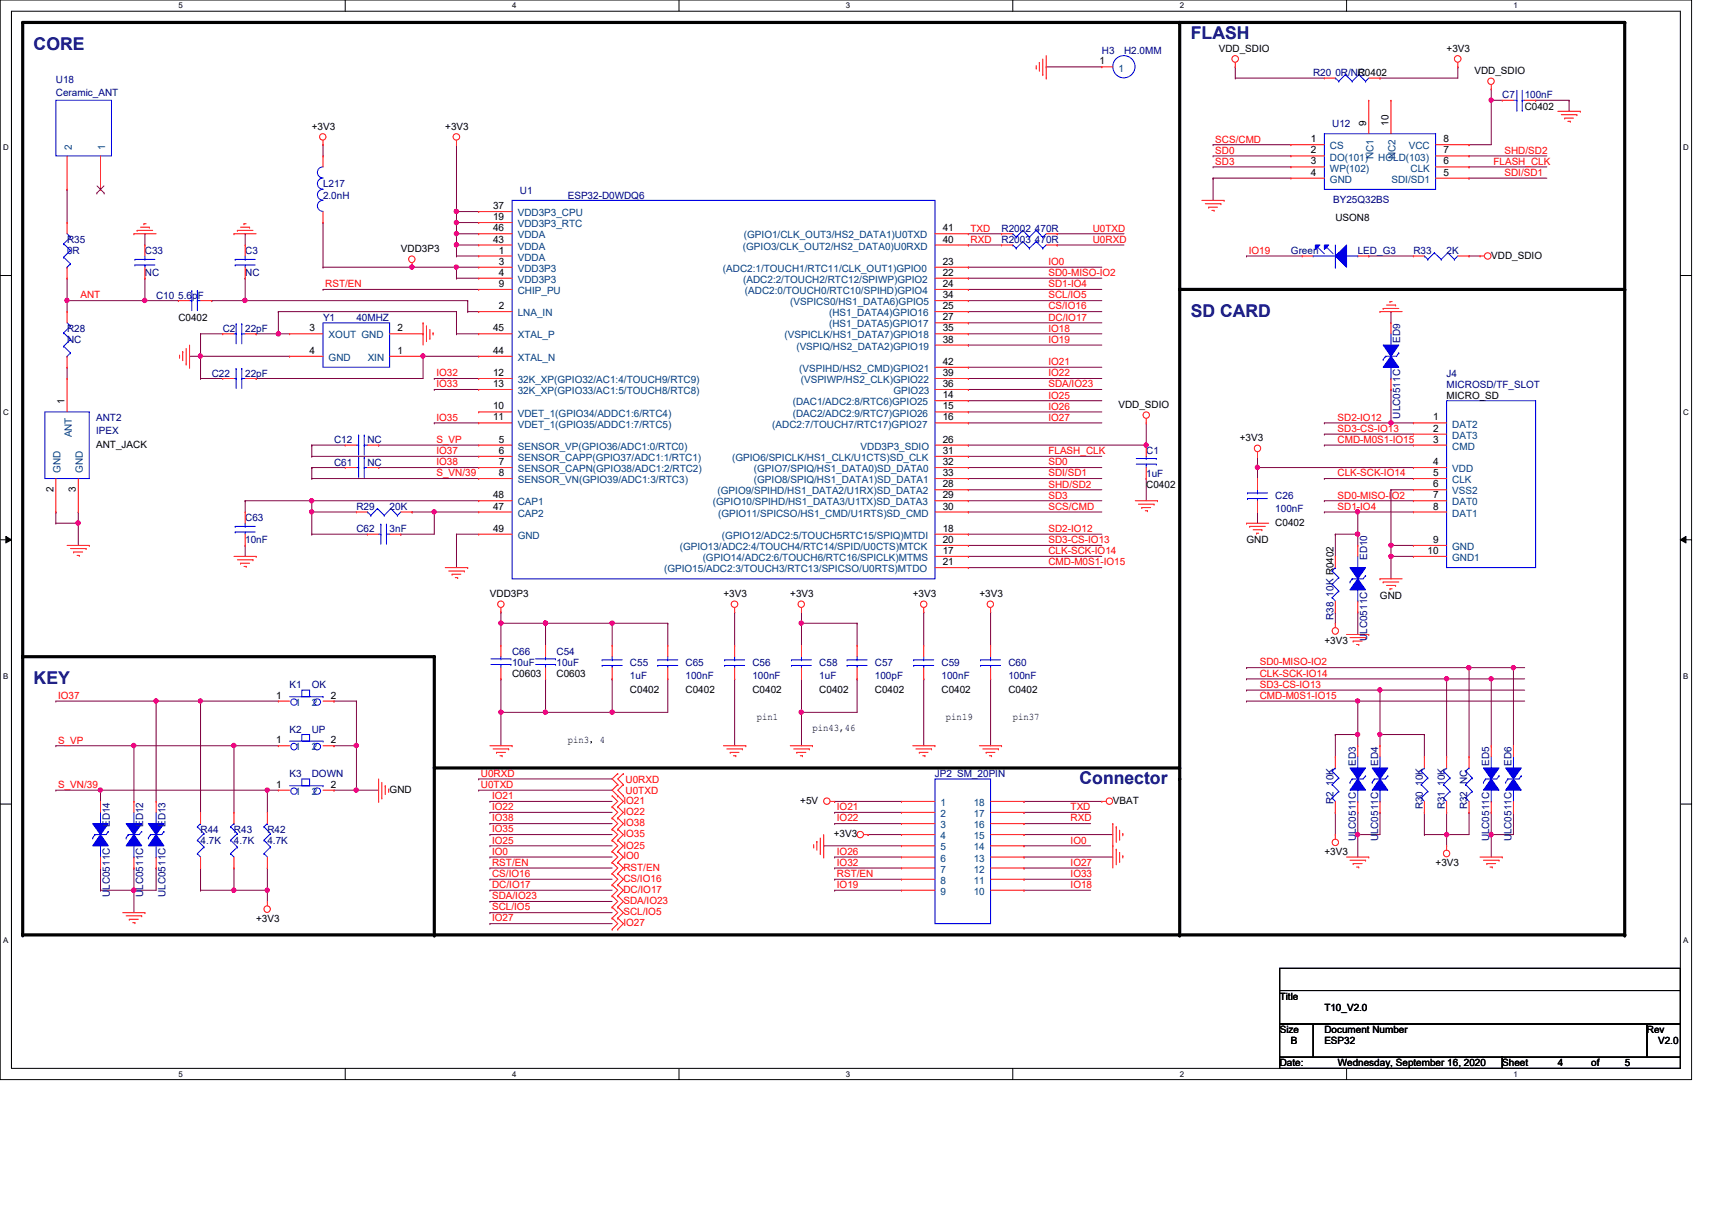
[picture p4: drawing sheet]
<svg xmlns="http://www.w3.org/2000/svg" width="297mm" height="210mm" viewBox="0 0 297 210" stroke-linecap="round" stroke-linejoin="round" font-family="sans-serif">
<defs><g id="words">
<g font-size="3" fill="#00007f">
<text x="5.8" y="8.6">CORE</text>
<text x="206.6" y="6.7">FLASH</text>
<text x="206.6" y="55">SD CARD</text>
<text x="5.8" y="118.7">KEY</text>
<text x="187.3" y="136.1">Connector</text>
</g>
<g font-size="1.7">
<text x="190.8" y="11.2">1</text>
<text x="211.5" y="9">VDD_SDIO</text>
<text x="251" y="9">+3V3</text>
<text x="235.6" y="13.2">R0402</text>
<text x="255.8" y="12.8">VDD_SDIO</text>
<text x="54.1" y="22.5">+3V3</text>
<text x="77.3" y="22.5">+3V3</text>
<text x="237.1" y="21.8" transform="rotate(-90 237.1 21.8)">9</text>
<text x="240.9" y="21.8" transform="rotate(-90 240.9 21.8)">10</text>
<text x="264.5" y="19">C0402</text>
<text x="227.5" y="24.7">1</text>
<text x="227.5" y="26.6">2</text>
<text x="227.5" y="28.5">3</text>
<text x="250.4" y="24.7">8</text>
<text x="250.4" y="26.6">7</text>
<text x="250.4" y="28.5">6</text>
<text x="227.5" y="30.5">4</text>
<text x="250.4" y="30.5">5</text>
<text x="85.6" y="36.3">37</text>
<text x="85.6" y="38.2">19</text>
<text x="85.6" y="40.1">46</text>
<text x="163.6" y="40.1">41</text>
<text x="231.7" y="38.3">USON8</text>
<text x="69.6" y="43.7">VDD3P3</text>
<text x="85.6" y="42.1">43</text>
<text x="86.5" y="45.9">3</text>
<text x="86.5" y="47.8">4</text>
<text x="86.5" y="44">1</text>
<text x="163.6" y="42.1">40</text>
<text x="163.6" y="45.9">23</text>
<text x="163.6" y="47.8">22</text>
<text x="258.7" y="44.9">VDD_SDIO</text>
<text x="86.5" y="49.8">9</text>
<text x="86.5" y="53.6">2</text>
<text x="163.6" y="49.8">24</text>
<text x="163.6" y="51.7">34</text>
<text x="163.6" y="53.6">25</text>
<text x="30.9" y="55.7">C0402</text>
<text x="53.7" y="57.5">3</text>
<text x="69" y="57.5">2</text>
<text x="85.6" y="57.5">45</text>
<text x="163.6" y="55.6">27</text>
<text x="163.6" y="57.5">35</text>
<text x="163.6" y="59.4">38</text>
<text x="53.7" y="61.4">4</text>
<text x="69" y="61.4">1</text>
<text x="85.6" y="61.4">44</text>
<text x="85.6" y="65.2">12</text>
<text x="163.6" y="63.3">42</text>
<text x="163.6" y="65.2">39</text>
<text x="11.2" y="70.1" transform="rotate(-90 11.2 70.1)">1</text>
<text x="85.6" y="67.1">13</text>
<text x="85.6" y="71">10</text>
<text x="163.6" y="67.1">36</text>
<text x="163.6" y="69.1">14</text>
<text x="163.6" y="71">15</text>
<text x="194.1" y="70.7">VDD_SDIO</text>
<text x="251" y="69.2">MICRO_SD</text>
<text x="16.7" y="77.7">ANT_JACK</text>
<text x="85.6" y="72.9">11</text>
<text x="86.5" y="76.8">5</text>
<text x="163.6" y="72.9">16</text>
<text x="163.6" y="76.8">26</text>
<text x="215.1" y="76.5">+3V3</text>
<text x="248.7" y="74.9">2</text>
<text x="248.7" y="76.8">3</text>
<text x="248.7" y="72.9">1</text>
<text x="86.5" y="78.7">6</text>
<text x="86.5" y="80.7">7</text>
<text x="86.5" y="82.6">8</text>
<text x="163.6" y="78.7">31</text>
<text x="163.6" y="80.7">32</text>
<text x="163.6" y="82.6">33</text>
<text x="248.7" y="80.7">4</text>
<text x="248.7" y="82.6">5</text>
<text x="9.3" y="85.3" transform="rotate(-90 9.3 85.3)">2</text>
<text x="13.2" y="85.3" transform="rotate(-90 13.2 85.3)">3</text>
<text x="85.6" y="86.4">48</text>
<text x="85.6" y="88.4">47</text>
<text x="163.6" y="84.5">28</text>
<text x="163.6" y="86.4">29</text>
<text x="163.6" y="88.4">30</text>
<text x="198.9" y="84.6">C0402</text>
<text x="248.7" y="84.5">6</text>
<text x="248.7" y="86.4">7</text>
<text x="248.7" y="88.4">8</text>
<text x="85.6" y="92.2">49</text>
<text x="163.6" y="92.2">18</text>
<text x="163.6" y="94.2">20</text>
<text x="216.3" y="94.3">GND</text>
<text x="221.3" y="91.2">C0402</text>
<text x="248.7" y="94.2">9</text>
<text x="163.6" y="96.1">17</text>
<text x="163.6" y="98">21</text>
<text x="247.7" y="96.1">10</text>
<text x="85" y="103.5">VDD3P3</text>
<text x="125.5" y="103.5">+3V3</text>
<text x="137.1" y="103.5">+3V3</text>
<text x="158.4" y="103.5">+3V3</text>
<text x="169.9" y="103.5">+3V3</text>
<text x="239.4" y="103.9">GND</text>
<text x="229.8" y="111.7">+3V3</text>
<text x="88.9" y="117.4">C0603</text>
<text x="96.6" y="117.4">C0603</text>
<text x="47.9" y="121.2">1</text>
<text x="57.4" y="121.2">2</text>
<text x="109.3" y="120.1">C0402</text>
<text x="119" y="120.1">C0402</text>
<text x="130.6" y="120.1">C0402</text>
<text x="131.3" y="125">pin1</text>
<text x="142.2" y="120.1">C0402</text>
<text x="151.8" y="120.1">C0402</text>
<text x="163.4" y="120.1">C0402</text>
<text x="164.1" y="125">pin19</text>
<text x="175" y="120.1">C0402</text>
<text x="175.7" y="125">pin37</text>
<text x="47.9" y="128.9">1</text>
<text x="57.4" y="128.9">2</text>
<text x="98.5" y="128.8">pin3，4</text>
<text x="141" y="126.9">pin43,46</text>
<text x="47.9" y="136.7">1</text>
<text x="57.4" y="136.7">2</text>
<text x="67.6" y="137.5">GND</text>
<text x="138.9" y="139.4">+5V</text>
<text x="193.1" y="139.4">VBAT</text>
<text x="144.6" y="145.2">+3V3</text>
<text x="229.8" y="148.3">+3V3</text>
<text x="249.1" y="150.3">+3V3</text>
<text x="44.4" y="159.9">+3V3</text>
<text x="222" y="173.4">Title</text>
<text x="222" y="179.2">Size</text>
<text x="229.8" y="179.2">Document Number</text>
<text x="229.8" y="175.3">T10_V2.0</text>
<text x="285.7" y="179.2">Rev</text>
<text x="222" y="185">Date:</text>
<text x="224" y="181.1">B</text>
<text x="229.8" y="181.1">ESP32</text>
<text x="232.1" y="185">Wednesday, September 16, 2020</text>
<text x="260.6" y="185">Sheet</text>
<text x="270.3" y="185">4</text>
<text x="276.1" y="185">of</text>
<text x="281.9" y="185">5</text>
<text x="287.7" y="181.1">V2.0</text>
</g>
<g font-size="1.7" fill="#00007f">
<text x="191.2" y="9.4">H3</text>
<text x="195" y="9.4">H2.0MM</text>
<text x="9.7" y="14.4">U18</text>
<text x="9.7" y="16.7">Ceramic_ANT</text>
<text x="227.8" y="13.2">R20 0R/NC</text>
<text x="260.6" y="17.1">C7</text>
<text x="264.5" y="17.1">100nF</text>
<text x="231.1" y="22.1">U12</text>
<text x="56" y="32.5">L217</text>
<text x="56" y="34.5">2.0nH</text>
<text x="90.2" y="33.7">U1</text>
<text x="98.5" y="34.5">ESP32-D0WDQ6</text>
<text x="231.3" y="35.2">BY25Q32BS</text>
<text x="173.8" y="40.2">R2002 470R</text>
<text x="11.6" y="42.2">R35</text>
<text x="11.6" y="44.1">0R</text>
<text x="25.1" y="44.1">C33</text>
<text x="25.1" y="48">NC</text>
<text x="42.5" y="44.1">C3</text>
<text x="42.5" y="48">NC</text>
<text x="173.8" y="42.2">R2003 470R</text>
<text x="224" y="44.1">Green</text>
<text x="235.6" y="44.1">LED_G3</text>
<text x="245.2" y="44.1">R33</text>
<text x="251" y="44.1">2K</text>
<text x="27.1" y="51.8">C10 5.6pF</text>
<text x="11.6" y="57.6">R28</text>
<text x="11.6" y="59.5">NC</text>
<text x="38.6" y="57.6">C2</text>
<text x="42.5" y="57.6">22pF</text>
<text x="56" y="55.7">Y1</text>
<text x="61.8" y="55.7">40MHZ</text>
<text x="242.9" y="59.5" transform="rotate(-90 242.9 59.5)">ED9</text>
<text x="36.7" y="65.3">C22</text>
<text x="42.5" y="65.3">22pF</text>
<text x="251" y="65.3">J4</text>
<text x="251" y="67.3">MICROSD/TF_SLOT</text>
<text x="16.7" y="73.1">ANT2</text>
<text x="16.7" y="75.4">IPEX</text>
<text x="58" y="76.9">C12</text>
<text x="63.7" y="76.9">NC</text>
<text x="242.9" y="72.6" transform="rotate(-90 242.9 72.6)">ULC0511C</text>
<text x="58" y="80.8">C61</text>
<text x="63.7" y="80.8">NC</text>
<text x="198.9" y="78.8">C1</text>
<text x="198.9" y="82.7">1uF</text>
<text x="61.8" y="88.5">R29</text>
<text x="67.6" y="88.5">20K</text>
<text x="221.3" y="86.6">C26</text>
<text x="221.3" y="88.9">100nF</text>
<text x="42.5" y="90.4">C63</text>
<text x="42.5" y="94.3">10nF</text>
<text x="61.8" y="92.4">C62</text>
<text x="67.6" y="92.4">3nF</text>
<text x="237.2" y="97.1" transform="rotate(-90 237.2 97.1)">ED10</text>
<text x="231.4" y="107.5" transform="rotate(-90 231.4 107.5)">R38 10K R0402</text>
<text x="88.9" y="113.6">C66</text>
<text x="96.6" y="113.6">C54</text>
<text x="237.2" y="111.2" transform="rotate(-90 237.2 111.2)">ULC0511C</text>
<text x="50.2" y="119.4">K1</text>
<text x="54.1" y="119.4">OK</text>
<text x="88.9" y="115.5">10uF</text>
<text x="96.6" y="115.5">10uF</text>
<text x="109.3" y="115.5">C55</text>
<text x="109.3" y="117.9">1uF</text>
<text x="119" y="115.5">C65</text>
<text x="119" y="117.9">100nF</text>
<text x="130.6" y="115.5">C56</text>
<text x="130.6" y="117.9">100nF</text>
<text x="142.2" y="115.5">C58</text>
<text x="142.2" y="117.9">1uF</text>
<text x="151.8" y="115.5">C57</text>
<text x="151.8" y="117.9">100pF</text>
<text x="163.4" y="115.5">C59</text>
<text x="163.4" y="117.9">100nF</text>
<text x="175" y="115.5">C60</text>
<text x="175" y="117.9">100nF</text>
<text x="50.2" y="127.1">K2</text>
<text x="54.1" y="127.1">UP</text>
<text x="50.2" y="134.8">K3</text>
<text x="54.1" y="134.8">DOWN</text>
<text x="162.2" y="134.8">JP2 SM_20PIN</text>
<text x="235.2" y="132.8" transform="rotate(-90 235.2 132.8)">ED3</text>
<text x="239.1" y="132.8" transform="rotate(-90 239.1 132.8)">ED4</text>
<text x="254.5" y="135.9" transform="rotate(-90 254.5 135.9)">NC</text>
<text x="258.4" y="132.8" transform="rotate(-90 258.4 132.8)">ED5</text>
<text x="262.3" y="132.8" transform="rotate(-90 262.3 132.8)">ED6</text>
<text x="19" y="143.4" transform="rotate(-90 19 143.4)">ED14</text>
<text x="24.8" y="143.4" transform="rotate(-90 24.8 143.4)">ED12</text>
<text x="28.7" y="143.4" transform="rotate(-90 28.7 143.4)">ED13</text>
<text x="231.4" y="139.4" transform="rotate(-90 231.4 139.4)">R2 10K</text>
<text x="246.8" y="140.4" transform="rotate(-90 246.8 140.4)">R30 10K</text>
<text x="250.7" y="140.4" transform="rotate(-90 250.7 140.4)">R31 10K</text>
<text x="254.5" y="140.4" transform="rotate(-90 254.5 140.4)">R32</text>
<text x="34.8" y="144.5">R44</text>
<text x="34.8" y="146.4">4.7K</text>
<text x="40.6" y="144.5">R43</text>
<text x="40.6" y="146.4">4.7K</text>
<text x="46.4" y="144.5">R42</text>
<text x="46.4" y="146.4">4.7K</text>
<text x="235.2" y="146" transform="rotate(-90 235.2 146)">ULC0511C</text>
<text x="239.1" y="146" transform="rotate(-90 239.1 146)">ULC0511C</text>
<text x="258.4" y="146" transform="rotate(-90 258.4 146)">ULC0511C</text>
<text x="262.3" y="146" transform="rotate(-90 262.3 146)">ULC0511C</text>
<text x="19" y="155.6" transform="rotate(-90 19 155.6)">ULC0511C</text>
<text x="24.8" y="155.6" transform="rotate(-90 24.8 155.6)">ULC0511C</text>
<text x="28.7" y="155.6" transform="rotate(-90 28.7 155.6)">ULC0511C</text>
</g>
<g font-size="1.7" fill="#003f7f">
<text x="194.1" y="12.4">1</text>
<text x="12.4" y="26.1" transform="rotate(-90 12.4 26.1)">2</text>
<text x="18.2" y="26.1" transform="rotate(-90 18.2 26.1)">1</text>
<text x="230.8" y="25.9">CS</text>
<text x="230.8" y="27.9">DO(101)</text>
<text x="230.8" y="29.8">WP(102)</text>
<text x="238.3" y="27.6" transform="rotate(-90 238.3 27.6)">NC1</text>
<text x="239.1" y="27.9">HOLD(103)</text>
<text x="242.1" y="27.6" transform="rotate(-90 242.1 27.6)">NC2</text>
<text x="244.4" y="25.9">VCC</text>
<text x="244.7" y="29.8">CLK</text>
<text x="230.8" y="31.7">GND</text>
<text x="241.4" y="31.7">SDI/SD1</text>
<text x="89.8" y="37.5">VDD3P3_CPU</text>
<text x="89.8" y="39.4">VDD3P3_RTC</text>
<text x="89.8" y="41.4">VDDA</text>
<text x="129.1" y="41.4">(GPIO1/CLK_OUT3/HS2_DATA1)U0TXD</text>
<text x="89.8" y="47.2">VDD3P3</text>
<text x="89.8" y="43.3">VDDA</text>
<text x="89.8" y="45.2">VDDA</text>
<text x="125.4" y="47.2">(ADC2:1/TOUCH1/RTC11/CLK_OUT1)GPIO0</text>
<text x="128.9" y="43.3">(GPIO3/CLK_OUT2/HS2_DATA0)U0RXD</text>
<text x="89.8" y="51">CHIP_PU</text>
<text x="89.8" y="49.1">VDD3P3</text>
<text x="128.9" y="49.1">(ADC2:2/TOUCH2/RTC12/SPIWP)GPIO2</text>
<text x="129.2" y="51">(ADC2:0/TOUCH0/RTC10/SPIHD)GPIO4</text>
<text x="137.1" y="53">(VSPICS0/HS1_DATA6)GPIO5</text>
<text x="57" y="58.7">XOUT GND</text>
<text x="89.8" y="54.9">LNA_IN</text>
<text x="89.8" y="58.7">XTAL_P</text>
<text x="136.1" y="58.7">(VSPICLK/HS1_DATA7)GPIO18</text>
<text x="143.8" y="54.9">(HS1_DATA4)GPIO16</text>
<text x="143.8" y="56.8">(HS1_DATA5)GPIO17</text>
<text x="57" y="62.6">GND</text>
<text x="63.8" y="62.6">XIN</text>
<text x="89.8" y="62.6">XTAL_N</text>
<text x="138.2" y="60.7">(VSPIQ/HS2_DATA2)GPIO19</text>
<text x="138.7" y="64.5">(VSPIHD/HS2_CMD)GPIO21</text>
<text x="89.8" y="66.5">32K_XP(GPIO32/AC1:4/TOUCH9/RTC9)</text>
<text x="89.8" y="68.4">32K_XP(GPIO33/AC1:5/TOUCH8/RTC8)</text>
<text x="137.5" y="70.3">(DAC1/ADC2:8/RTC6)GPIO25</text>
<text x="138.9" y="66.5">(VSPIWP/HS2_CLK)GPIO22</text>
<text x="155" y="68.4">GPIO23</text>
<text x="12.4" y="75.9" transform="rotate(-90 12.4 75.9)">ANT</text>
<text x="89.8" y="72.3">VDET_1(GPIO34/ADDC1:6/RTC4)</text>
<text x="89.8" y="74.2">VDET_1(GPIO35/ADDC1:7/RTC5)</text>
<text x="134" y="74.2">(ADC2:7/TOUCH7/RTC17)GPIO27</text>
<text x="137.5" y="72.3">(DAC2/ADC2:9/RTC7)GPIO26</text>
<text x="252" y="76.1">DAT3</text>
<text x="252" y="74.2">DAT2</text>
<text x="10.5" y="82" transform="rotate(-90 10.5 82)">GND</text>
<text x="14.4" y="82" transform="rotate(-90 14.4 82)">GND</text>
<text x="89.8" y="78">SENSOR_VP(GPIO36/ADC1:0/RTC0)</text>
<text x="89.8" y="80">SENSOR_CAPP(GPIO37/ADC1:1/RTC1)</text>
<text x="89.8" y="81.9">SENSOR_CAPN(GPIO38/ADC1:2/RTC2)</text>
<text x="89.8" y="83.8">SENSOR_VN(GPIO39/ADC1:3/RTC3)</text>
<text x="127" y="80">(GPIO6/SPICLK/HS1_CLK/U1CTS)SD_CLK</text>
<text x="130.8" y="81.9">(GPIO7/SPIQ/HS1_DATA0)SD_DATA0</text>
<text x="130.8" y="83.8">(GPIO8/SPIQ/HS1_DATA1)SD_DATA1</text>
<text x="149.3" y="78">VDD3P3_SDIO</text>
<text x="252" y="78">CMD</text>
<text x="252" y="81.9">VDD</text>
<text x="252" y="83.8">CLK</text>
<text x="89.8" y="87.7">CAP1</text>
<text x="89.8" y="89.6">CAP2</text>
<text x="123.7" y="87.7">(GPIO10/SPIHD/HS1_DATA3/U1TX)SD_DATA3</text>
<text x="124.5" y="85.8">(GPIO9/SPIHD/HS1_DATA2/U1RX)SD_DATA2</text>
<text x="124.6" y="89.6">(GPIO11/SPICSO/HS1_CMD/U1RTS)SD_CMD</text>
<text x="252" y="85.8">VSS2</text>
<text x="252" y="87.7">DAT0</text>
<text x="252" y="89.6">DAT1</text>
<text x="89.8" y="93.5">GND</text>
<text x="117.9" y="95.4">(GPIO13/ADC2:4/TOUCH4/RTC14/SPID/U0CTS)MTCK</text>
<text x="125.3" y="93.5">(GPIO12/ADC2:5/TOUCH5RTC15/SPIQ)MTDI</text>
<text x="252" y="95.4">GND</text>
<text x="115.2" y="99.3">(GPIO15/ADC2:3/TOUCH3/RTC13/SPICSO/U0RTS)MTDO</text>
<text x="121.9" y="97.3">(GPIO14/ADC2:6/TOUCH6/RTC16/SPICLK)MTMS</text>
<text x="252" y="97.3">GND1</text>
<text x="51.2" y="122.4">1</text>
<text x="54.1" y="122.4">2</text>
<text x="51.2" y="130.2">1</text>
<text x="54.1" y="130.2">2</text>
<text x="51.2" y="137.9">1</text>
<text x="54.1" y="137.9">2</text>
<text x="163.2" y="139.8">1</text>
<text x="163.2" y="141.7">2</text>
<text x="163.2" y="143.7">3</text>
<text x="168.9" y="143.7">16</text>
<text x="168.9" y="141.7">17</text>
<text x="168.9" y="139.8">18</text>
<text x="163.2" y="145.6">4</text>
<text x="163.2" y="147.5">5</text>
<text x="163.2" y="149.5">6</text>
<text x="168.9" y="145.6">15</text>
<text x="168.9" y="149.5">13</text>
<text x="168.9" y="147.5">14</text>
<text x="163.2" y="151.4">7</text>
<text x="163.2" y="153.3">8</text>
<text x="163.2" y="155.2">9</text>
<text x="168.9" y="151.4">12</text>
<text x="168.9" y="153.3">11</text>
<text x="168.9" y="155.2">10</text>
</g>
<g font-size="1.7" fill="#f00">
<text x="210.9" y="28.6">SD3</text>
<text x="210.9" y="26.7">SD0</text>
<text x="210.9" y="24.7">SCS/CMD</text>
<text x="259.1" y="28.6">FLASH_CLK</text>
<text x="261" y="26.7">SHD/SD2</text>
<text x="261" y="30.5">SDI/SD1</text>
<text x="168.4" y="40.2">TXD</text>
<text x="189.6" y="40.2">U0TXD</text>
<text x="168.4" y="42.1">RXD</text>
<text x="181.9" y="46">IO0</text>
<text x="181.9" y="47.9">SD0-MISO-IO2</text>
<text x="189.6" y="42.1">U0RXD</text>
<text x="216.7" y="44">IO19</text>
<text x="14" y="51.8">ANT</text>
<text x="56.4" y="49.8">RST/EN</text>
<text x="181.9" y="53.7">CS/IO16</text>
<text x="181.9" y="51.8">SCL/IO5</text>
<text x="181.9" y="49.8">SD1-IO4</text>
<text x="181.9" y="55.6">DC/IO17</text>
<text x="181.9" y="57.5">IO18</text>
<text x="181.9" y="59.5">IO19</text>
<text x="75.7" y="65.3">IO32</text>
<text x="181.9" y="63.3">IO21</text>
<text x="181.9" y="65.3">IO22</text>
<text x="75.7" y="67.2">IO33</text>
<text x="181.9" y="71.1">IO26</text>
<text x="181.9" y="69.1">IO25</text>
<text x="181.9" y="67.2">SDA/IO23</text>
<text x="75.7" y="76.8">S_VP</text>
<text x="75.7" y="73">IO35</text>
<text x="181.9" y="73">IO27</text>
<text x="232.1" y="74.9">SD3-CS-IO13</text>
<text x="232.1" y="76.8">CMD-M0S1-IO15</text>
<text x="232.1" y="73">SD2-IO12</text>
<text x="75.7" y="80.7">IO38</text>
<text x="75.7" y="78.8">IO37</text>
<text x="75.7" y="82.6">S_VN/39</text>
<text x="181.9" y="82.6">SDI/SD1</text>
<text x="181.9" y="80.7">SD0</text>
<text x="181.9" y="78.8">FLASH_CLK</text>
<text x="232.1" y="82.6">CLK-SCK-IO14</text>
<text x="181.9" y="88.4">SCS/CMD</text>
<text x="181.9" y="86.5">SD3</text>
<text x="181.9" y="84.6">SHD/SD2</text>
<text x="232.1" y="86.5">SD0-MISO-IO2</text>
<text x="232.1" y="88.4">SD1-IO4</text>
<text x="181.9" y="94.2">SD3-CS-IO13</text>
<text x="181.9" y="92.3">SD2-IO12</text>
<text x="181.9" y="98.1">CMD-M0S1-IO15</text>
<text x="181.9" y="96.1">CLK-SCK-IO14</text>
<text x="218.6" y="119.3">SD3-CS-IO13</text>
<text x="218.6" y="117.4">CLK-SCK-IO14</text>
<text x="218.6" y="115.4">SD0-MISO-IO2</text>
<text x="10.1" y="121.2">IO37</text>
<text x="218.6" y="121.2">CMD-M0S1-IO15</text>
<text x="10.1" y="129">S_VP</text>
<text x="10.1" y="136.7">S_VN/39</text>
<text x="83.4" y="136.7">U0TXD</text>
<text x="83.4" y="134.7">U0RXD</text>
<text x="108.5" y="135.8">U0RXD</text>
<text x="108.5" y="137.7">U0TXD</text>
<text x="85.4" y="142.5">IO38</text>
<text x="85.4" y="138.6">IO21</text>
<text x="85.4" y="140.5">IO22</text>
<text x="108.2" y="143.3">IO38</text>
<text x="108.2" y="139.4">IO21</text>
<text x="108.2" y="141.4">IO22</text>
<text x="145.2" y="140.5">IO21</text>
<text x="145.2" y="142.5">IO22</text>
<text x="185.8" y="142.5">RXD</text>
<text x="185.8" y="140.5">TXD</text>
<text x="85.4" y="148.3">IO0</text>
<text x="85.4" y="146.3">IO25</text>
<text x="85.4" y="144.4">IO35</text>
<text x="108.2" y="149.1">IO0</text>
<text x="108.2" y="147.2">IO25</text>
<text x="108.2" y="145.2">IO35</text>
<text x="145.2" y="148.3">IO26</text>
<text x="185.8" y="146.3">IO0</text>
<text x="85.4" y="156">SDA/IO23</text>
<text x="85.4" y="154.1">DC/IO17</text>
<text x="85.4" y="152.1">CS/IO16</text>
<text x="85.4" y="150.2">RST/EN</text>
<text x="108.2" y="153">CS/IO16</text>
<text x="108.2" y="154.9">DC/IO17</text>
<text x="108.2" y="151">RST/EN</text>
<text x="145.2" y="154.1">IO19</text>
<text x="145.2" y="150.2">IO32</text>
<text x="145.2" y="152.1">RST/EN</text>
<text x="185.8" y="154.1">IO18</text>
<text x="185.8" y="150.2">IO27</text>
<text x="185.8" y="152.1">IO33</text>
<text x="85.4" y="157.9">SCL/IO5</text>
<text x="85.4" y="159.9">IO27</text>
<text x="108.2" y="156.8">SDA/IO23</text>
<text x="108.2" y="158.7">SCL/IO5</text>
<text x="108.2" y="160.7">IO27</text>
</g>
<g font-size="1.4">
<text x="30.9" y="1.4">5</text>
<text x="88.9" y="1.4">4</text>
<text x="146.8" y="1.4">3</text>
<text x="204.7" y="1.4">2</text>
<text x="262.6" y="1.4">1</text>
<text x=".5" y="26.1">D</text>
<text x="292.1" y="26.1">D</text>
<text x=".5" y="71.9">C</text>
<text x="292.1" y="71.9">C</text>
<text x=".5" y="117.8">B</text>
<text x="292.1" y="117.8">B</text>
<text x=".5" y="163.6">A</text>
<text x="292.1" y="163.6">A</text>
<text x="30.9" y="186.8">5</text>
<text x="88.9" y="186.8">4</text>
<text x="146.8" y="186.8">3</text>
<text x="204.7" y="186.8">2</text>
<text x="262.6" y="186.8">1</text>
</g>
</g></defs>
<path d="M0 0h293.5v187.3h-293.5zM2 1.9h289.5v183.4h-289.5z" fill="none" stroke="#000" stroke-width=".17"/>
<g fill="#fff">
<path d="M30.9 .2h.8v1.5h-.8z"/>
<path d="M30.9 185.5h.8v1.6h-.8z"/>
</g>
<path d="M59.9 0v1.9M59.9 185.3v2" fill="none" stroke="#000" stroke-width=".17"/>
<g fill="#fff">
<path d="M88.9 .2h.7v1.5h-.7z"/>
<path d="M88.9 185.5h.7v1.6h-.7z"/>
</g>
<path d="M117.8 0v1.9M117.8 185.3v2" fill="none" stroke="#000" stroke-width=".17"/>
<g fill="#fff">
<path d="M146.8 .2h.7v1.5h-.7z"/>
<path d="M146.8 185.5h.7v1.6h-.7z"/>
</g>
<path d="M175.7 0v1.9M175.7 185.3v2" fill="none" stroke="#000" stroke-width=".17"/>
<g fill="#fff">
<path d="M204.7 .2h.7v1.5h-.7z"/>
<path d="M204.7 185.5h.7v1.6h-.7z"/>
</g>
<path d="M233.6 0v1.9M233.6 185.3v2" fill="none" stroke="#000" stroke-width=".17"/>
<g fill="#fff">
<path d="M262.6 .2h.8v1.5h-.8z"/>
<path d="M262.6 185.5h.8v1.6h-.8z"/>
<path d="M.5 24.8h1v1.6h-1z"/>
<path d="M292.1 24.8h.9v1.6h-.9z"/>
<path d="M.5 70.7h1v1.5h-1z"/>
<path d="M292.1 70.7h.9v1.5h-.9z"/>
</g>
<path d="M0 47.8h2M291.5 47.8h2" fill="none" stroke="#000" stroke-width=".17"/>
<g fill="#fff">
<path d="M.5 116.5h.9v1.6h-.9z"/>
<path d="M292.1 116.5h.8v1.6h-.8z"/>
</g>
<path d="M0 93.6h2M1 93l1 .6-1 .6zM291.5 93.6l1-.6v1.2zM291.5 93.6h2" fill="none" stroke="#000" stroke-width=".17"/>
<path d="M1 93l1 .6-1 .6zM291.5 93.6l1-.6v1.2z" fill="#000"/>
<g fill="#fff">
<path d="M.5 162.4h.9v1.5h-.9z"/>
<path d="M292.1 162.4h.8v1.5h-.8z"/>
</g>
<path d="M0 139.5h2M291.5 139.5h2" fill="none" stroke="#000" stroke-width=".17"/>
<path d="M3.9 3.9h278v158.3h-278zM204.7 3.9v158.3M204.7 50.2h77.2M3.9 113.9h71.4v48.3M75.3 133.2h129.4" fill="none" stroke="#000" stroke-width=".55"/>
<g fill="#000">
<circle cx="204.7" cy="3.9" r=".28"/>
<circle cx="281.9" cy="3.9" r=".28"/>
<circle cx="281.9" cy="50.2" r=".28"/>
<circle cx="3.9" cy="113.9" r=".28"/>
<circle cx="75.3" cy="113.9" r=".28"/>
<circle cx="204.7" cy="135.1" r=".28"/>
<circle cx="204.7" cy="133.2" r=".28"/>
<circle cx="3.9" cy="162.2" r=".28"/>
<circle cx="75.3" cy="162.2" r=".28"/>
<circle cx="204.7" cy="162.2" r=".28"/>
<circle cx="281.9" cy="162.2" r=".28"/>
</g>
<g fill="none" stroke="#7f003f" stroke-width=".17">
<path d="M239.4 119.7h.1M239.4 119.7v7.7M251 117.8h.1M251 117.8v13.5M254.9 115.8h.1M254.9 115.8v15.5M231.7 127.4h.1M231.7 127.4v3.9M235.6 121.6h.1M235.6 121.6v5.8h-3.9M239.4 127.4h.1M239.4 127.4h7.7"/>
<path d="M247.1 127.4h.1M247.1 127.4v3.9M231.7 140.9h.1M231.7 140.9v3.9M235.6 140.9h.1M235.6 140.9v3.9M247.1 140.9h.1M247.1 140.9v3.9M258.7 140.9h.1M258.7 140.9v3.9"/>
</g>
<circle cx="254.8" cy="115.8" r=".38" fill="#f0f"/>
<circle cx="254.8" cy="115.8" r=".38" fill="none" stroke="#f0f" stroke-width=".17"/>
<path d="M251 144.8h.1M251 144.8v1.9M254.9 140.9h.1M254.9 140.9v3.9h-3.9" fill="none" stroke="#7f003f" stroke-width=".17"/>
<circle cx="251" cy="144.8" r=".38" fill="#f0f"/>
<circle cx="251" cy="144.8" r=".38" fill="none" stroke="#f0f" stroke-width=".17"/>
<path d="M251 117.8h.1M251 117.8h7.7M258.7 117.8h.1M258.7 117.8v11.6M262.6 115.8h.1M262.6 115.8v13.6" fill="none" stroke="#7f003f" stroke-width=".17"/>
<circle cx="262.6" cy="115.8" r=".38" fill="#f0f"/>
<circle cx="262.6" cy="115.8" r=".38" fill="none" stroke="#f0f" stroke-width=".17"/>
<path d="M254.9 115.8h.1M254.9 115.8h7.7M258.7 144.8h.1M258.7 144.8v3.9" fill="none" stroke="#7f003f" stroke-width=".17"/>
<circle cx="258.7" cy="144.8" r=".38" fill="#f0f"/>
<circle cx="258.7" cy="144.8" r=".38" fill="none" stroke="#f0f" stroke-width=".17"/>
<path d="M235.6 144.8h.1M235.6 144.8v3.9" fill="none" stroke="#7f003f" stroke-width=".17"/>
<circle cx="235.5" cy="144.8" r=".38" fill="#f0f"/>
<circle cx="235.5" cy="144.8" r=".38" fill="none" stroke="#f0f" stroke-width=".17"/>
<path d="M258.7 117.8h.1M258.7 117.8h5.8M262.6 115.8h.1M262.6 115.8h1.9M235.6 144.8h.1M239.4 140.9h.1M239.4 140.9v3.9h-3.8M258.7 144.8h.1M262.6 140.9h.1M262.6 140.9v3.9h-3.9" fill="none" stroke="#7f003f" stroke-width=".17"/>
<circle cx="258.7" cy="117.7" r=".37" fill="#f0f"/>
<circle cx="258.7" cy="117.7" r=".37" fill="none" stroke="#f0f" stroke-width=".17"/>
<path d="M239.4 119.7h.1M239.4 119.7h25.1" fill="none" stroke="#7f003f" stroke-width=".17"/>
<circle cx="239.4" cy="119.7" r=".38" fill="#f0f"/>
<circle cx="239.4" cy="119.7" r=".38" fill="none" stroke="#f0f" stroke-width=".17"/>
<path d="M235.6 121.6h.1M235.6 121.6h28.9" fill="none" stroke="#7f003f" stroke-width=".17"/>
<circle cx="235.5" cy="121.6" r=".37" fill="#f0f"/>
<circle cx="235.5" cy="121.6" r=".37" fill="none" stroke="#f0f" stroke-width=".17"/>
<path d="M235.6 127.4h.1M235.6 127.4v2" fill="none" stroke="#7f003f" stroke-width=".17"/>
<circle cx="235.5" cy="127.4" r=".37" fill="#f0f"/>
<circle cx="235.5" cy="127.4" r=".37" fill="none" stroke="#f0f" stroke-width=".17"/>
<path d="M239.4 127.4h.1M239.4 127.4v2" fill="none" stroke="#7f003f" stroke-width=".17"/>
<circle cx="239.4" cy="127.4" r=".37" fill="#f0f"/>
<circle cx="239.4" cy="127.4" r=".37" fill="none" stroke="#f0f" stroke-width=".17"/>
<path d="M216.3 119.7h.1M216.3 117.8h.1M216.3 119.7h23.1M216.3 117.8h34.7M216.3 121.6h.1M216.3 121.6h19.3M247.1 144.8h.1M251 140.9h.1M251 140.9v3.9h-3.9" fill="none" stroke="#7f003f" stroke-width=".17"/>
<circle cx="251" cy="117.7" r=".37" fill="#f0f"/>
<circle cx="251" cy="117.7" r=".37" fill="none" stroke="#f0f" stroke-width=".17"/>
<path d="M218.2 81.1h.1M218.2 81.1h27M216.3 115.8h.1M216.3 115.8h38.6" fill="none" stroke="#7f003f" stroke-width=".17"/>
<circle cx="218.1" cy="81.1" r=".38" fill="#f0f"/>
<circle cx="218.1" cy="81.1" r=".38" fill="none" stroke="#f0f" stroke-width=".17"/>
<g fill="none" stroke="#7f003f" stroke-width=".17">
<path d="M216.3 44.4h.1M216.3 44.4h9.6M237.5 44.4h.1M237.5 44.4h7.7M218.2 79.2h.1M218.2 79.2v3.8M229.8 75.3h.1M229.8 77.2h.1M229.8 75.3h15.4M229.8 77.2h15.4M218.2 88.8h.1M218.2 81.1h.1"/>
<path d="M218.2 88.8v2M229.8 83h.1M229.8 86.9h.1M229.8 83h15.4M229.8 86.9h15.4M241.3 85h.1M241.3 94.6h.1M241.3 85h3.9M241.3 94.6v1.9M34.8 121.6h.1M34.8 121.6h13.5M58 121.6h.1"/>
<path d="M58 121.6h3.8M85 148.7h.1M85 148.7h21.2"/>
</g>
<circle cx="34.8" cy="121.6" r=".37" fill="#f0f"/>
<circle cx="34.8" cy="121.6" r=".37" fill="none" stroke="#f0f" stroke-width=".17"/>
<path d="M40.6 129.4h.1M40.6 129.4h7.7M46.4 137.1h.1M46.4 137.1h1.9M58 129.4h.1M58 129.4h3.8" fill="none" stroke="#7f003f" stroke-width=".17"/>
<circle cx="46.4" cy="137" r=".37" fill="#f0f"/>
<circle cx="46.4" cy="137" r=".37" fill="none" stroke="#f0f" stroke-width=".17"/>
<g fill="none" stroke="#7f003f" stroke-width=".17">
<path d="M241.3 73.4h.1M241.3 73.4h3.9M61.8 121.6h.1M61.8 137.1h.1M61.8 121.6v7.8M61.8 137.1h3.9M85 158.3h.1M85 156.4h.1M85 154.4h.1M85 152.5h.1M85 150.6h.1M85 146.7h.1"/>
<path d="M85 158.3h21.2M85 156.4h21.2M85 154.4h21.2M85 152.5h21.2M85 150.6h21.2M85 146.7h21.2"/>
</g>
<circle cx="241.3" cy="73.3" r=".37" fill="#f0f"/>
<circle cx="241.3" cy="73.3" r=".37" fill="none" stroke="#f0f" stroke-width=".17"/>
<path d="M235.6 88.8h.1M235.6 88.8h9.6" fill="none" stroke="#7f003f" stroke-width=".17"/>
<circle cx="235.5" cy="88.8" r=".37" fill="#f0f"/>
<circle cx="235.5" cy="88.8" r=".37" fill="none" stroke="#f0f" stroke-width=".17"/>
<g fill="none" stroke="#7f003f" stroke-width=".17">
<path d="M181.5 11.6h.1M181.5 11.6h9.7M56 46.4h.1M56 46.4h15.5M241.3 54.1h.1M241.3 54.1v1.9M241.3 67.6h.1M241.3 67.6v5.8M9.7 88.8h.1M9.7 90.8h.1M9.7 88.8v2M9.7 90.8h3.9"/>
<path d="M13.6 90.8h.1M13.6 90.8v3.8M231.7 92.7h.1M231.7 92.7v3.8M231.7 92.7h3.9M235.6 92.7h.1M235.6 92.7v1.9M231.7 106.2h.1M231.7 106.2v1.9M235.6 106.2h.1M235.6 106.2v3.9"/>
</g>
<circle cx="13.5" cy="90.7" r=".38" fill="#f0f"/>
<circle cx="13.5" cy="90.7" r=".38" fill="none" stroke="#f0f" stroke-width=".17"/>
<g fill="none" stroke="#7f003f" stroke-width=".17">
<path d="M79.2 36.7h.1M79.2 36.7h3.9M11.6 52.2h.1M11.6 52.2v1.9M79.2 48.3h.1M79.2 46.4h.1M79.2 48.3h3.9M79.2 46.4v1.9M183.4 40.6h.1M183.4 42.5h.1M183.4 40.6h11.6M183.4 42.5h11.6"/>
<path d="M11.6 63.7h.1M11.6 63.7v2M54.1 79.2h.1M54.1 79.2h29M65.7 77.2h.1M65.7 77.2h17.4M13.6 88.8h.1M13.6 88.8v2M65.7 81.1h.1M65.7 81.1h17.4"/>
</g>
<circle cx="79.2" cy="36.7" r=".37" fill="#f0f"/>
<circle cx="79.2" cy="36.7" r=".37" fill="none" stroke="#f0f" stroke-width=".17"/>
<path d="M79.2 38.6h.1M79.2 38.6h3.9" fill="none" stroke="#7f003f" stroke-width=".17"/>
<circle cx="79.2" cy="38.6" r=".38" fill="#f0f"/>
<circle cx="79.2" cy="38.6" r=".38" fill="none" stroke="#f0f" stroke-width=".17"/>
<path d="M79.2 40.6h.1M79.2 42.5h.1M79.2 40.6h3.9M79.2 42.5h3.9M79.2 42.5v1.9" fill="none" stroke="#7f003f" stroke-width=".17"/>
<circle cx="79.2" cy="42.5" r=".38" fill="#f0f"/>
<circle cx="79.2" cy="42.5" r=".38" fill="none" stroke="#f0f" stroke-width=".17"/>
<path d="M56 50.2h.1M56 50.2h27.1M79.2 46.4h.1M79.2 46.4h3.9M73.4 61.8h.1M73.4 61.8h9.7" fill="none" stroke="#7f003f" stroke-width=".17"/>
<circle cx="73.4" cy="61.8" r=".38" fill="#f0f"/>
<circle cx="73.4" cy="61.8" r=".38" fill="none" stroke="#f0f" stroke-width=".17"/>
<path d="M48.3 54.1h.1M48.3 57.9h.1M48.3 57.9h1.9M48.3 54.1h30.9M48.3 54.1v3.8M79.2 57.9h.1M79.2 54.1h.1M79.2 57.9h3.9M79.2 54.1v3.8" fill="none" stroke="#7f003f" stroke-width=".17"/>
<circle cx="48.3" cy="57.9" r=".38" fill="#f0f"/>
<circle cx="48.3" cy="57.9" r=".38" fill="none" stroke="#f0f" stroke-width=".17"/>
<path d="M34.8 57.9h.1M34.8 57.9h3.8M34.8 61.8h.1M34.8 61.8h15.4M34.8 61.8v3.9" fill="none" stroke="#7f003f" stroke-width=".17"/>
<circle cx="34.8" cy="61.8" r=".38" fill="#f0f"/>
<circle cx="34.8" cy="61.8" r=".38" fill="none" stroke="#f0f" stroke-width=".17"/>
<g fill="none" stroke="#7f003f" stroke-width=".17">
<path d="M34.8 57.9h.1M34.8 57.9v3.9h-1.9M44.4 57.9h.1M44.4 57.9h3.9M81.1 54.1h.1M81.1 52.2h.1M81.1 54.1h2M81.1 52.2v1.9M32.9 61.8h.1M34.8 65.7h.1M34.8 65.7h3.8M44.4 65.7h.1"/>
<path d="M54.1 77.2h.1M54.1 77.2v2M54.1 77.2h5.8M73.4 61.8h.1M73.4 61.8v3.9h-29M168 63.7h.1M168 63.7h23.2M54.1 83h.1M54.1 81.1h.1M54.1 86.9h.1M54.1 81.1v1.9M54.1 83h29"/>
<path d="M54.1 81.1h5.8M54.1 86.9h29M75.3 88.8h.1M75.3 88.8h7.8"/>
</g>
<circle cx="54.1" cy="86.9" r=".38" fill="#f0f"/>
<circle cx="54.1" cy="86.9" r=".38" fill="none" stroke="#f0f" stroke-width=".17"/>
<path d="M54.1 88.8h.1M54.1 88.8v3.9" fill="none" stroke="#7f003f" stroke-width=".17"/>
<circle cx="54.1" cy="88.8" r=".37" fill="#f0f"/>
<circle cx="54.1" cy="88.8" r=".37" fill="none" stroke="#f0f" stroke-width=".17"/>
<path d="M54.1 88.8h.1M54.1 92.7h.1M54.1 88.8h7.7M54.1 92.7h9.7M69.6 92.7h.1M75.3 88.8h.1M75.3 88.8v3.9h-5.7" fill="none" stroke="#7f003f" stroke-width=".17"/>
<circle cx="75.3" cy="88.8" r=".37" fill="#f0f"/>
<circle cx="75.3" cy="88.8" r=".37" fill="none" stroke="#f0f" stroke-width=".17"/>
<g fill="none" stroke="#7f003f" stroke-width=".17">
<path d="M168 79.2h.1M168 77.2h.1M168 79.2h23.2M168 77.2h30.9M42.5 86.9h.1M42.5 94.6h.1M42.5 86.9h11.6M42.5 86.9v1.9M42.5 94.6v1.9M71.5 88.8h.1M71.5 88.8h3.8M79.2 92.7h.1"/>
<path d="M79.2 92.7h3.9M79.2 92.7v5.8M168 98.5h.1M168 94.6h.1M168 88.8h.1M168 86.9h.1M168 85h.1M168 83h.1M168 81.1h.1M168 88.8h23.2M168 86.9h23.2M168 98.5h23.2"/>
<path d="M168 94.6h23.2M168 85h23.2M168 83h23.2M168 81.1h23.2"/>
</g>
<circle cx="198.8" cy="77.2" r=".38" fill="#f0f"/>
<circle cx="198.8" cy="77.2" r=".38" fill="none" stroke="#f0f" stroke-width=".17"/>
<g fill="none" stroke="#7f003f" stroke-width=".17">
<path d="M56 25.1h.1M56 25.1v2M79.2 38.6h.1M79.2 25.1h.1M79.2 25.1v11.6M79.2 38.6v2M71.5 46.4h.1M71.5 46.4h7.7M79.2 44.4h.1M79.2 44.4h3.9M168 56h.1M168 54.1h.1"/>
<path d="M168 52.2h.1M168 42.5h.1M168 46.4h.1M168 50.2h.1M168 48.3h.1M168 56h23.2M168 54.1h23.2M168 52.2h23.2M168 42.5h5.8M168 46.4h23.2M168 50.2h23.2M168 48.3h23.2"/>
<path d="M75.3 73.4h.1M75.3 67.6h.1M75.3 65.7h.1M75.3 73.4h7.8M75.3 67.6h7.8M75.3 65.7h7.8M168 73.4h.1M168 71.5h.1M168 69.5h.1M168 67.6h.1M168 65.7h.1M168 73.4h23.2"/>
<path d="M168 71.5h23.2M168 69.5h23.2M168 67.6h23.2M168 65.7h23.2M168 92.7h.1M168 96.5h.1M168 92.7h23.2M168 96.5h23.2M198.9 83h.1M198.9 83v3.9"/>
</g>
<circle cx="79.2" cy="46.3" r=".37" fill="#f0f"/>
<circle cx="79.2" cy="46.3" r=".37" fill="none" stroke="#f0f" stroke-width=".17"/>
<circle cx="71.5" cy="46.3" r=".37" fill="#f0f"/>
<circle cx="71.5" cy="46.3" r=".37" fill="none" stroke="#f0f" stroke-width=".17"/>
<path d="M56 38.6h.1M56 38.6v7.8M86.9 108.1h.1M86.9 108.1v3.9M94.7 108.1h.1M94.7 108.1v3.9M106.2 108.1h.1M106.2 108.1h9.7" fill="none" stroke="#7f003f" stroke-width=".17"/>
<circle cx="106.2" cy="108.1" r=".37" fill="#f0f"/>
<circle cx="106.2" cy="108.1" r=".37" fill="none" stroke="#f0f" stroke-width=".17"/>
<path d="M94.7 117.8h.1M94.7 117.8v5.8M94.7 123.6h.1M94.7 123.6h11.5" fill="none" stroke="#7f003f" stroke-width=".17"/>
<circle cx="94.6" cy="123.5" r=".37" fill="#f0f"/>
<circle cx="94.6" cy="123.5" r=".37" fill="none" stroke="#f0f" stroke-width=".17"/>
<path d="M86.9 117.8h.1M86.9 117.8v5.8" fill="none" stroke="#7f003f" stroke-width=".17"/>
<circle cx="86.9" cy="123.5" r=".37" fill="#f0f"/>
<circle cx="86.9" cy="123.5" r=".37" fill="none" stroke="#f0f" stroke-width=".17"/>
<path d="M106.2 108.1h.1M106.2 108.1v3.9M115.9 117.8h.1M115.9 117.8v5.8h-9.7M86.9 123.6h.1M86.9 123.6v5.8M106.2 123.6h.1" fill="none" stroke="#7f003f" stroke-width=".17"/>
<circle cx="106.2" cy="123.5" r=".37" fill="#f0f"/>
<circle cx="106.2" cy="123.5" r=".37" fill="none" stroke="#f0f" stroke-width=".17"/>
<g fill="none" stroke="#7f003f" stroke-width=".17">
<path d="M86.9 106.2h.1M86.9 106.2v1.9M106.2 117.8h.1M106.2 117.8v5.8M127.5 106.2h.1M127.5 117.8h.1M127.5 106.2v5.8M127.5 117.8v11.6M139.1 108.1h.1M139.1 108.1v3.9M139.1 108.1h9.6M148.7 108.1h.1"/>
<path d="M148.7 108.1v3.9"/>
</g>
<circle cx="139" cy="108.1" r=".37" fill="#f0f"/>
<circle cx="139" cy="108.1" r=".37" fill="none" stroke="#f0f" stroke-width=".17"/>
<path d="M139.1 117.8h.1M139.1 117.8v5.8M148.7 117.8h.1M148.7 117.8v5.8h-9.6M139.1 123.6h.1" fill="none" stroke="#7f003f" stroke-width=".17"/>
<circle cx="139" cy="123.5" r=".37" fill="#f0f"/>
<circle cx="139" cy="123.5" r=".37" fill="none" stroke="#f0f" stroke-width=".17"/>
<path d="M86.9 108.1h.1M86.9 108.1h7.8M160.3 106.2h.1M160.3 117.8h.1M160.3 106.2v5.8M160.3 117.8v11.6M171.9 106.2h.1M171.9 117.8h.1M171.9 106.2v5.8M171.9 117.8v11.6M139.1 123.6h.1M139.1 123.6v5.8" fill="none" stroke="#7f003f" stroke-width=".17"/>
<circle cx="94.6" cy="108.1" r=".37" fill="#f0f"/>
<circle cx="94.6" cy="108.1" r=".37" fill="none" stroke="#f0f" stroke-width=".17"/>
<circle cx="86.9" cy="108.1" r=".37" fill="#f0f"/>
<circle cx="86.9" cy="108.1" r=".37" fill="none" stroke="#f0f" stroke-width=".17"/>
<g fill="none" stroke="#7f003f" stroke-width=".17">
<path d="M258.7 17.4h.1M258.7 17.4v7.7h-3.8M266.4 17.4h.1M266.4 17.4h5.8M272.2 17.4h.1M272.2 17.4v1.9M210.5 30.9h.1M210.5 29h.1M210.5 27.1h.1M210.5 25.1h.1M210.5 30.9h13.5M210.5 30.9v3.9"/>
<path d="M210.5 29h13.5M210.5 27.1h13.5M210.5 25.1h13.5M254.9 30.9h.1M254.9 29h.1M254.9 27.1h.1M254.9 25.1h.1M254.9 30.9h13.5M254.9 29h13.5M254.9 27.1h13.5M115.9 108.1h.1M115.9 108.1v3.9"/>
</g>
<circle cx="258.7" cy="17.4" r=".37" fill="#f0f"/>
<circle cx="258.7" cy="17.4" r=".37" fill="none" stroke="#f0f" stroke-width=".17"/>
<path d="M258.7 17.4h.1M258.7 15.5h.1M258.7 17.4h1.9M258.7 15.5v1.9M168 40.6h.1M168 40.6h5.8M241.3 94.6h.1M241.3 94.6h3.9" fill="none" stroke="#7f003f" stroke-width=".17"/>
<circle cx="241.3" cy="94.6" r=".37" fill="#f0f"/>
<circle cx="241.3" cy="94.6" r=".37" fill="none" stroke="#f0f" stroke-width=".17"/>
<path d="M17.4 137.1h.1M17.4 137.1h29M46.4 137.1h.1M46.4 137.1v3.8" fill="none" stroke="#7f003f" stroke-width=".17"/>
<circle cx="17.4" cy="137" r=".37" fill="#f0f"/>
<circle cx="17.4" cy="137" r=".37" fill="none" stroke="#f0f" stroke-width=".17"/>
<path d="M40.6 129.4h.1M40.6 129.4v11.5" fill="none" stroke="#7f003f" stroke-width=".17"/>
<circle cx="40.6" cy="129.3" r=".38" fill="#f0f"/>
<circle cx="40.6" cy="129.3" r=".38" fill="none" stroke="#f0f" stroke-width=".17"/>
<path d="M23.2 129.4h.1M23.2 129.4h17.4" fill="none" stroke="#7f003f" stroke-width=".17"/>
<circle cx="23.2" cy="129.3" r=".38" fill="#f0f"/>
<circle cx="23.2" cy="129.3" r=".38" fill="none" stroke="#f0f" stroke-width=".17"/>
<path d="M27.1 121.6h.1M27.1 121.6h7.7M34.8 121.6h.1M34.8 121.6v19.3" fill="none" stroke="#7f003f" stroke-width=".17"/>
<circle cx="27.1" cy="121.6" r=".37" fill="#f0f"/>
<circle cx="27.1" cy="121.6" r=".37" fill="none" stroke="#f0f" stroke-width=".17"/>
<path d="M241.3 96.5h.1M241.3 96.5h3.9" fill="none" stroke="#7f003f" stroke-width=".17"/>
<circle cx="241.3" cy="96.5" r=".38" fill="#f0f"/>
<circle cx="241.3" cy="96.5" r=".38" fill="none" stroke="#f0f" stroke-width=".17"/>
<g fill="none" stroke="#7f003f" stroke-width=".17">
<path d="M11.6 32.9h.1M11.6 32.9v5.7M11.6 48.3h.1M11.6 48.3v3.9M42.5 52.2h.1M42.5 52.2h38.6M168 57.9h.1M168 59.9h.1M168 57.9h23.2M168 59.9h23.2M241.3 96.5h.1M241.3 96.5v3.9"/>
<path d="M85 144.8h.1M85 144.8h21.2M85 160.2h.1M85 160.2h21.2"/>
</g>
<circle cx="42.5" cy="52.1" r=".38" fill="#f0f"/>
<circle cx="42.5" cy="52.1" r=".38" fill="none" stroke="#f0f" stroke-width=".17"/>
<path d="M25.1 52.2h.1M25.1 52.2h5.8M42.5 48.3h.1M42.5 48.3v3.9" fill="none" stroke="#7f003f" stroke-width=".17"/>
<circle cx="25.1" cy="52.1" r=".38" fill="#f0f"/>
<circle cx="25.1" cy="52.1" r=".38" fill="none" stroke="#f0f" stroke-width=".17"/>
<path d="M11.6 52.2h.1M25.1 40.6h.1M25.1 48.3h.1M25.1 40.6v1.9M25.1 48.3v3.9h-13.5" fill="none" stroke="#7f003f" stroke-width=".17"/>
<circle cx="11.6" cy="52.1" r=".38" fill="#f0f"/>
<circle cx="11.6" cy="52.1" r=".38" fill="none" stroke="#f0f" stroke-width=".17"/>
<path d="M79.2 36.7h.1M79.2 36.7v1.9M36.7 52.2h.1M36.7 52.2h5.8M42.5 40.6h.1M42.5 40.6v1.9M54.1 86.9h.1M54.1 86.9v1.9" fill="none" stroke="#7f003f" stroke-width=".17"/>
<circle cx="79.2" cy="36.7" r=".37" fill="#f0f"/>
<circle cx="79.2" cy="36.7" r=".37" fill="none" stroke="#f0f" stroke-width=".17"/>
<path d="M79.2 40.6h.1M79.2 40.6v1.9" fill="none" stroke="#7f003f" stroke-width=".17"/>
<circle cx="79.2" cy="40.5" r=".37" fill="#f0f"/>
<circle cx="79.2" cy="40.5" r=".37" fill="none" stroke="#f0f" stroke-width=".17"/>
<path d="M214.3 11.6h.1M214.3 13.5h.1M214.3 13.5h15.5M214.3 11.6v1.9M239.4 13.5h.1M252.9 11.6h.1M252.9 11.6v1.9h-13.5M23.2 154.4h.1M23.2 154.4v3.9" fill="none" stroke="#7f003f" stroke-width=".17"/>
<circle cx="23.2" cy="154.4" r=".38" fill="#f0f"/>
<circle cx="23.2" cy="154.4" r=".38" fill="none" stroke="#f0f" stroke-width=".17"/>
<path d="M61.8 129.4h.1M61.8 129.4v7.7" fill="none" stroke="#7f003f" stroke-width=".17"/>
<circle cx="61.8" cy="137" r=".37" fill="#f0f"/>
<circle cx="61.8" cy="137" r=".37" fill="none" stroke="#f0f" stroke-width=".17"/>
<circle cx="61.8" cy="129.3" r=".38" fill="#f0f"/>
<circle cx="61.8" cy="129.3" r=".38" fill="none" stroke="#f0f" stroke-width=".17"/>
<path d="M58 137.1h.1M58 137.1h3.8M46.4 154.4h.1M46.4 154.4v2" fill="none" stroke="#7f003f" stroke-width=".17"/>
<circle cx="46.4" cy="154.4" r=".38" fill="#f0f"/>
<circle cx="46.4" cy="154.4" r=".38" fill="none" stroke="#f0f" stroke-width=".17"/>
<g fill="none" stroke="#7f003f" stroke-width=".17">
<path d="M254.9 44.4h.1M254.9 44.4h1.9M94.7 108.1h.1M94.7 108.1h11.5M139.1 106.2h.1M139.1 106.2v1.9M9.7 137.1h.1M9.7 129.4h.1M9.7 121.6h.1M9.7 137.1h7.7M9.7 129.4h13.5M9.7 121.6h17.4"/>
<path d="M17.4 137.1h.1M17.4 137.1v1.9M23.2 129.4h.1M23.2 129.4v9.6M27.1 121.6h.1M27.1 121.6v17.4M144.8 139h.1M144.8 139h11.6M177.7 139h.1M177.7 139h13.5M85 142.9h.1M85 142.9h21.2"/>
<path d="M142.9 146.7h.1M142.9 146.7h13.5M144.8 154.4h.1M144.8 148.7h.1M144.8 150.6h.1M144.8 152.5h.1M144.8 140.9h.1M144.8 142.9h.1M144.8 142.9h11.6M144.8 154.4h11.6M144.8 150.6h11.6M144.8 152.5h11.6"/>
<path d="M144.8 148.7h11.6M144.8 140.9h11.6M150.6 144.8h.1M150.6 144.8h5.8M177.7 154.4h.1M177.7 150.6h.1M177.7 152.5h.1M177.7 144.8h.1M177.7 146.7h.1M177.7 148.7h.1M177.7 142.9h.1M177.7 140.9h.1"/>
<path d="M177.7 142.9h11.5M177.7 154.4h11.5M177.7 150.6h11.5M177.7 152.5h11.5M177.7 144.8h15.4M177.7 146.7h11.5M177.7 148.7h15.4M177.7 140.9h11.5"/>
</g>
<circle cx="94.6" cy="108.1" r=".37" fill="#f0f"/>
<circle cx="94.6" cy="108.1" r=".37" fill="none" stroke="#f0f" stroke-width=".17"/>
<path d="M229.8 73.4h.1M229.8 73.4h11.5M235.6 88.8h.1M235.6 88.8v3.9M241.3 85h.1M241.3 85v9.6M86.9 123.6h.1M86.9 123.6h7.8" fill="none" stroke="#7f003f" stroke-width=".17"/>
<circle cx="235.5" cy="92.6" r=".37" fill="#f0f"/>
<circle cx="235.5" cy="92.6" r=".37" fill="none" stroke="#f0f" stroke-width=".17"/>
<path d="M198.9 77.2h.1M198.9 73.4v3.8M229.8 88.8h.1M229.8 88.8h5.8M34.8 154.4h.1M34.8 150.6h.1M34.8 150.6v3.8M40.6 150.6h.1M40.6 150.6v3.8h-5.8" fill="none" stroke="#7f003f" stroke-width=".17"/>
<circle cx="40.6" cy="154.4" r=".38" fill="#f0f"/>
<circle cx="40.6" cy="154.4" r=".38" fill="none" stroke="#f0f" stroke-width=".17"/>
<g fill="none" stroke="#7f003f" stroke-width=".17">
<path d="M83.1 137.1h.1M83.1 135.1h.1M83.1 137.1h23.1M83.1 135.1h23.1M85 139h.1M85 139h21.2M17.4 150.6h.1M17.4 154.4h.1M17.4 150.6v3.8M23.2 150.6h.1M23.2 154.4h.1M23.2 150.6v3.8"/>
<path d="M27.1 150.6h.1M27.1 150.6v3.8h-9.7M40.6 154.4h.1M46.4 150.6h.1M46.4 150.6v3.8h-5.8M85 140.9h.1M85 140.9h21.2"/>
</g>
<g fill="none" stroke="#f00" stroke-width=".17">
<path d="M179.8 11.8h.1M179.8 11.4v.4M180.3 10.8h.1M180.3 10.8v1.6M180.9 13h.1M180.9 10.2v2.8M181.5 13.5h.1M181.5 9.7v3.8M214.3 11.6h.1M214.3 10.8v.8M252.9 11.6h.1M252.9 10.8v.8"/>
<path d="M258.7 15.5h.1M258.7 14.7v.8M270.3 19.3h3.9M270.9 19.9h2.7M273.6 19.9h.1M274.2 19.3h.1M23.8 40h.1M23.8 40h2.7M24.4 39.4h1.5M25 38.8h.1M25 38.8h.4M25.9 39.4h.1"/>
<path d="M41.2 40h.1M41.2 40h2.7M41.7 39.4h1.6M42.3 38.8h.1M42.3 38.8h.4M43.3 39.4h.1M56 25.1h.1M56 24.3v.8M79.2 25.1h.1M79.2 24.3v.8M208.5 34.8h3.9M209.1 35.3h2.7"/>
<path d="M209.7 35.9h.1M209.7 35.9h1.5M210.3 36.5h.3M210.6 36.5h.1M211.8 35.3h.1M212.4 34.8h.1M271.5 20.5h.1M271.5 20.5h1.5M272 21h.5M272.5 21h.1M23.2 40.6h.1M23.2 40.6h3.9"/>
<path d="M32.9 59.9v3.8M40.6 40.6h.1M40.6 40.6h3.8M71.5 46.4h.1M71.5 45.6v.8M73.4 56h.1M73.4 56v3.9M74 56.6h.1M74 56.6v2.7M74.6 58.7h.1M74.6 57.1v1.6M75.1 57.7h.1"/>
<path d="M75.1 57.7v.4M173.8 42.5h.1M173.8 42.5h1.9M181.5 42.5h1.9M183.4 42.5h.1M239.4 54.1h.1M239.4 54.1h3.9M240 53.5h.1M240 53.5h2.7M240.6 52.9h1.5M241.2 52.3h.1M241.2 52.3h.4"/>
<path d="M242.1 52.9h.1M256.8 44.4h.1M256.8 44.4h.8M31.2 62h.1M31.2 61.6v.4M31.7 61h.1M31.7 61v1.6M32.3 63.2h.1M32.3 60.5v2.7M32.9 63.7h.1M198.9 73.4h.1M198.9 72.6v.8"/>
<path d="M218.2 79.2h.1M218.2 78.4v.8M11.6 94.6h3.9M12.2 95.2h2.7M12.8 95.8h.1M12.8 95.8h1.5M13.4 96.4h.4M13.8 96.4h.1M14.9 95.2h.1M15.5 94.6h.1M40.6 96.5h3.8M41.2 97.1h2.7"/>
<path d="M41.7 97.7h.1M41.7 97.7h1.6M42.3 98.3h.4M42.7 98.3h.1M43.9 97.1h.1M44.4 96.5h.1M77.3 98.5h3.8M77.8 99.1h2.8M78.4 99.6h.1M78.4 99.6h1.6M80.6 99.1h.1M81.1 98.5h.1"/>
<path d="M197 86.9h3.8M197.5 87.5h2.7M198.1 88.1h.1M198.1 88.1h1.5M198.7 88.6h.4M199.1 88.6h.1M200.2 87.5h.1M200.8 86.9h.1M216.3 90.8h.1M216.3 90.8h3.8M216.8 91.3h.1M216.8 91.3h2.7"/>
<path d="M217.4 91.9h1.5M218 92.5h.1M218 92.5h.4M218.9 91.9h.1M79 100.2h.4M79.4 100.2h.1M86.9 106.2h.1M86.9 105.4v.8M127.5 106.2h.1M127.5 105.4v.8M139.1 106.2h.1M139.1 105.4v.8"/>
<path d="M160.3 106.2h.1M160.3 105.4v.8M171.9 106.2h.1M171.9 105.4v.8M231.7 108.1h.1M231.7 108.1v.8M233.6 110.1h3.9M234.2 110.6h2.7M234.8 111.2h.1M234.8 111.2h1.5M235.4 111.8h.4M235.8 111.8h.1"/>
<path d="M236.9 110.6h.1M237.5 110.1h.1M239.4 100.4h.1M239.4 100.4h3.9M240 101h.1M240 101h2.7M240.6 101.6h1.5M241.2 102.2h.1M241.2 102.2h.4M242.1 101.6h.1M65.7 139h.1M65.7 135.1v3.9"/>
<path d="M66.2 138.4h.1M66.2 135.7v2.7M66.8 136.3h.1M66.8 136.3v1.5M67.4 137.3h.1M67.4 136.9v.4M85 129.4h3.9M85.6 129.9h2.7M86.1 130.5h.1M86.1 130.5h1.6M86.7 131.1h.4M87.1 131.1h.1"/>
<path d="M88.3 129.9h.1M88.9 129.4h.1M106.2 140h.1M106.2 138h.1M106.2 138l1 1-1 1M106.2 140l1 .9-1 1M107.2 140h.1M107.2 138h.1M107.2 134.2h.1M107.2 136.1h.1M107.2 136.1l-1 1 2 1.9-1 1M107.2 140l1 .9-1 1"/>
<path d="M107.2 134.2l-1 .9 1 1M108.2 136.1h.1M108.2 134.2h.1M108.2 138h.1M108.2 134.2l-1 .9 1 1M108.2 136.1l-1 1 1 .9M125.5 129.4h3.9M126.1 129.9h2.7M126.7 130.5h.1M126.7 130.5h1.5M127.3 131.1h.4M127.7 131.1h.1"/>
<path d="M128.8 129.9h.1M129.4 129.4h.1M137.1 129.4h3.9M137.7 129.9h2.7M138.3 130.5h.1M138.3 130.5h1.5M138.8 131.1h.4M139.2 131.1h.1M140.4 129.9h.1M141 129.4h.1M144.1 139h.7M144.8 139h.1"/>
<path d="M158.4 129.4h3.8M158.9 129.9h2.7M159.5 130.5h.1M159.5 130.5h1.5M160.1 131.1h.4M160.5 131.1h.1M161.6 129.9h.1M162.2 129.4h.1M169.9 129.4h3.9M170.5 129.9h2.7M171.1 130.5h.1M171.1 130.5h1.5"/>
<path d="M171.7 131.1h.3M172 131.1h.1M173.2 129.9h.1M173.8 129.4h.1M191.2 139h.1M191.2 139h.7M21.3 158.3h3.8M21.9 158.9h2.7M22.4 159.5h.1M22.4 159.5h1.6M24.6 158.9h.1M25.1 158.3h.1"/>
<path d="M46.4 156.4h.1M46.4 156.4v.7M106.2 149.6h.1M106.2 147.7h.1M106.2 153.5h.1M106.2 151.6h.1M106.2 155.4h.1M106.2 157.4h.1M106.2 159.3h.1M106.2 145.8h.1M106.2 143.8h.1M106.2 141.9h.1"/>
<path d="M106.2 147.7l1 1-1 .9M106.2 151.6l1 .9-1 1M106.2 153.5l1 .9-1 1M106.2 155.4l1 1-1 1M106.2 157.4l1 .9-1 1M106.2 149.6l1 1-1 1M106.2 145.8l1 .9-1 1M106.2 143.8l1 1-1 1M106.2 159.3l1 .9-1 1M106.2 141.9l1 1-1 .9M107.2 149.6h.1M107.2 147.7h.1"/>
<path d="M107.2 153.5h.1M107.2 151.6h.1M107.2 155.4h.1M107.2 157.4h.1M107.2 159.3h.1M107.2 145.8h.1M107.2 143.8h.1M107.2 141.9h.1M107.2 147.7l1 1-1 .9M107.2 151.6l1 .9-1 1M107.2 153.5l1 .9-1 1M107.2 155.4l1 1-1 1"/>
<path d="M107.2 157.4l1 .9-1 1M107.2 149.6l1 1-1 1M107.2 145.8l1 .9-1 1M107.2 143.8l1 1-1 1M107.2 159.3l1 .9-1 1M107.2 141.9l1 1-1 .9M141.2 146.9h.1M141.2 146.5v.4M141.7 146h.1M141.7 146v1.5M142.3 148.1h.1M142.3 145.4v2.7"/>
<path d="M142.9 148.7h.1M142.9 144.8v3.9M149.9 144.8h.7M150.6 144.8h.1M193.1 142.9h.1M193.1 146.7h.1M193.1 142.9v7.7M193.7 143.4h.1M193.7 147.3h.1M193.7 143.4v2.7M193.7 147.3v2.7M194.3 145.6h.1"/>
<path d="M194.3 149.4h.1M194.3 144v1.6M194.3 147.9v1.5M194.8 144.6h.1M194.8 148.5h.1M194.8 144.6v.4M194.8 148.5v.3M231.7 144.8h.1M231.7 144.8v.8M233.6 148.7h3.9M234.2 149.2h2.7M234.8 149.8h.1"/>
<path d="M234.8 149.8h1.5M235.4 150.4h.4M235.8 150.4h.1M236.9 149.2h.1M237.5 148.7h.1M251 146.7h.1M251 146.7v.8M256.8 148.7h3.8M257.4 149.2h2.7M258 149.8h.1M258 149.8h1.5M258.5 150.4h.4"/>
<path d="M258.9 150.4h.1M260.1 149.2h.1M260.6 148.7h.1M23 160.1h.4M23.4 160.1h.1M106.2 161.2h.1M107.2 161.2h.1"/>
<circle cx="214.3" cy="10.2" r=".57"/>
<circle cx="252.9" cy="10.2" r=".57"/>
<circle cx="258.7" cy="14.1" r=".56"/>
<circle cx="56" cy="23.7" r=".56"/>
<circle cx="79.2" cy="23.8" r=".56"/>
<circle cx="71.4" cy="45" r=".56"/>
<circle cx="258.1" cy="44.4" r=".56"/>
<circle cx="198.9" cy="72" r=".56"/>
<circle cx="218.2" cy="77.8" r=".56"/>
<circle cx="86.9" cy="104.8" r=".56"/>
<circle cx="127.4" cy="104.8" r=".56"/>
<circle cx="139" cy="104.8" r=".56"/>
<circle cx="160.3" cy="104.8" r=".56"/>
<circle cx="171.8" cy="104.8" r=".56"/>
<circle cx="231.7" cy="109.4" r=".56"/>
<circle cx="143.5" cy="139" r=".56"/>
<circle cx="192.5" cy="139" r=".56"/>
<circle cx="46.3" cy="157.7" r=".56"/>
<circle cx="149.3" cy="144.8" r=".56"/>
<circle cx="231.7" cy="146.1" r=".56"/>
<circle cx="251" cy="148.1" r=".56"/>
</g>
<path d="M222 168h69.5v3.8h-69.5zM222 171.8h69.5v5.8h-69.5zM222 177.6h5.8v5.8h-5.8zM227.8 177.6h57.9v5.8h-57.9zM285.7 177.6h5.8v5.8h-5.8zM222 183.4h38.6v1.9h-38.6zM260.6 183.4h30.9v1.9h-30.9z" fill="none" stroke="#000" stroke-width=".17"/>
<path d="M175.7 42.5h.1M175.7 42.5l.6 .6M176.3 43.1h.1M177.5 41.9h.1M177.5 41.9l1.1 1.2M177.5 41.9l-1.2 1.2M178.6 43.1h.1M179.8 41.9h.1M179.8 41.9l1.1 1.2M179.8 41.9l-1.2 1.2M180.9 43.1h.1M181.5 42.5l-.6 .6" fill="none" stroke="#00f" stroke-width=".17"/>
<path d="M231.7 44.4l1.9-1.9v3.9z" fill="#00f"/>
<path d="M231.7 44.4l1.9-1.9v3.9z" fill="none" stroke="#00f" stroke-width=".17"/>
<path d="M229.8 42.5h.7l-.7 .8z" fill="#00f"/>
<path d="M229.8 42.5h.7l-.7 .8z" fill="none" stroke="#00f" stroke-width=".17"/>
<path d="M228.2 42.5h.8l-.8 .8z" fill="#00f"/>
<g fill="none" stroke="#00f" stroke-width=".17">
<path d="M262.6 17.4h.6M263.2 19.1h.1M263.2 17.4h.1M263.2 15.7v3.4M264.1 17.4h.1M264.1 19.1h.1M264.1 17.4h.4M264.1 15.7v3.4M56 34.8a.95 .95 0 0 0-.9 .9 .95 .95 0 0 0 .9 1M56 32.9a.93 .93 0 0 0-.9 .9 .93 .93 0 0 0 .9 .9M56 30.9a.95 .95 0 0 0-.9 1 .95 .95 0 0 0 .9 .9M56 29a.95 .95 0 0 0-.9 .9 .95 .95 0 0 0 .9 1"/>
<path d="M88.9 34.8h73.3v65.6h-73.3zM227.8 44.4h.1M227.8 44.4h3.9M228.2 42.5h.8l-.8 .8zM228.6 42.9h.1M228.6 42.9l1.2 1.1M230.2 42.9h.1M230.2 42.9l1.1 1.1M231.7 46.4h.1M231.7 42.5v3.9M233.6 44.4h2M235.6 44.4h.1"/>
<path d="M247.1 44.4h.1M247.1 44.4l.6 .6M247.7 45h.1M248.9 43.9h.1M248.9 43.9l1.2 1.1M248.9 43.9l-1.2 1.1M250.1 45h.1M251.2 43.9h.1M251.2 43.9l1.1 1.1M251.2 43.9l-1.1 1.1M252.3 45h.1M252.9 44.4l-.6 .6"/>
<path d="M40.6 65.7h.4M41 65.7h.1M41 63.9h.1M41 63.9v3.5M41.9 63.9h.1M41.9 65.7h.1M41.9 65.7h.6M41.9 63.9v3.5M61.8 77.2h.4M62.2 77.2h.1M62.2 75.5h.1M62.2 79.4h.1"/>
<path d="M62.2 75.5v3.5M62.2 79.4v3.4M63.2 75.5h.1M63.2 77.2h.1M63.2 79.4h.1M63.2 77.2h.6M63.2 75.5v3.5M63.2 79.4v3.4M251 69.5h15.4v29h-15.4zM61.8 81.1h.4M62.2 81.1h.1M63.2 81.1h.1"/>
<path d="M63.2 81.1h.6M85.2 115.3h3.4M85.2 114.3h3.4M86.9 114.3h.1M86.9 115.3h.1M86.9 113.9v.4M86.9 115.3v.5M88.6 115.3h.1M88.6 114.3h.1M114.1 114.5h.1M114.1 115.4h.1M114.1 114.5h3.5"/>
<path d="M114.1 115.4h3.5M115.9 115.4h.1M115.9 114.5h.1M115.9 113.9v.6M115.9 115.4v.4M158.5 114.5h.1M158.5 115.4h.1M158.5 114.5h3.5M158.5 115.4h3.5M160.3 115.4h.1M160.3 114.5h.1M160.3 113.9v.6"/>
<path d="M160.3 115.4v.4M170.1 114.5h.1M170.1 115.4h.1M170.1 114.5h3.5M170.1 115.4h3.5M171.9 115.4h.1M171.9 114.5h.1M171.9 113.9v.6M171.9 115.4v.4M26.1 144.8h.1M26.1 144.8h2M27.1 142.9h.1"/>
<path d="M27.1 148.7h.1M27.1 140.9v2M27.1 146.7v2"/>
</g>
<g fill="none" stroke="#f00" stroke-width=".17">
<path d="M260.6 17.4h.1M260.6 17.4h2M264.5 17.4h1.9M266.4 17.4h.1M56 38.6h.1M56 27.1h.1M56 27.1v1.9M56 36.7v1.9M83.1 36.7h.1M83.1 38.6h.1M83.1 36.7h5.8M83.1 38.6h5.8"/>
<path d="M83.1 46.4h.1M83.1 50.2h.1M83.1 54.1h.1M83.1 57.9h.1M83.1 48.3h.1M83.1 40.6h.1M83.1 42.5h.1M83.1 44.4h.1M83.1 44.4h5.8M83.1 46.4h5.8M83.1 50.2h5.8M83.1 54.1h5.8"/>
<path d="M83.1 57.9h5.8M83.1 40.6h5.8M83.1 42.5h5.8M83.1 48.3h5.8M162.2 46.4h5.8M162.2 50.2h5.8M162.2 54.1h5.8M162.2 57.9h5.8M162.2 40.6h5.8M162.2 42.5h5.8M162.2 48.3h5.8M162.2 52.2h5.8"/>
<path d="M162.2 56h5.8M162.2 59.9h5.8M168 40.6h.1M168 42.5h.1M168 46.4h.1M168 48.3h.1M168 50.2h.1M168 52.2h.1M168 54.1h.1M168 56h.1M168 57.9h.1M168 59.9h.1"/>
<path d="M225.9 44.4h.1M225.9 44.4h1.9M235.6 44.4h1.9M237.5 44.4h.1M245.2 44.4h.1M245.2 44.4h1.9M252.9 44.4h2M254.9 44.4h.1M38.6 65.7h.1M38.6 65.7h2M42.5 65.7h1.9M44.4 65.7h.1"/>
<path d="M59.9 77.2h.1M59.9 77.2h1.9M63.8 77.2h1.9M65.7 77.2h.1M83.1 61.8h.1M83.1 65.7h.1M83.1 67.6h.1M83.1 71.5h.1M83.1 73.4h.1M83.1 77.2h.1M83.1 79.2h.1M83.1 65.7h5.8"/>
<path d="M83.1 77.2h5.8M83.1 73.4h5.8M83.1 61.8h5.8M83.1 67.6h5.8M83.1 71.5h5.8M83.1 79.2h5.8M162.2 65.7h5.8M162.2 77.2h5.8M162.2 73.4h5.8M162.2 67.6h5.8M162.2 71.5h5.8M162.2 79.2h5.8"/>
<path d="M162.2 63.7h5.8M162.2 69.5h5.8M168 63.7h.1M168 65.7h.1M168 67.6h.1M168 69.5h.1M168 71.5h.1M168 73.4h.1M168 77.2h.1M168 79.2h.1M245.2 75.3h.1M245.2 77.2h.1"/>
<path d="M245.2 73.4h.1M245.2 75.3h5.8M245.2 77.2h5.8M245.2 73.4h5.8M59.9 81.1h.1M59.9 81.1h1.9M63.8 81.1h1.9M65.7 81.1h.1M83.1 81.1h.1M83.1 83h.1M83.1 86.9h.1M83.1 88.8h.1"/>
<path d="M83.1 92.7h.1M83.1 81.1h5.8M83.1 83h5.8M83.1 86.9h5.8M83.1 88.8h5.8M83.1 92.7h5.8M162.2 81.1h5.8M162.2 83h5.8M162.2 85h5.8M162.2 86.9h5.8M162.2 88.8h5.8M162.2 94.6h5.8"/>
<path d="M162.2 96.5h5.8M162.2 92.7h5.8M162.2 98.5h5.8M168 81.1h.1M168 83h.1M168 85h.1M168 86.9h.1M168 88.8h.1M168 92.7h.1M168 94.6h.1M168 96.5h.1M168 98.5h.1"/>
<path d="M245.2 81.1h.1M245.2 83h.1M245.2 85h.1M245.2 86.9h.1M245.2 88.8h.1M245.2 94.6h.1M245.2 96.5h.1M245.2 81.1h5.8M245.2 83h5.8M245.2 85h5.8M245.2 86.9h5.8M245.2 88.8h5.8"/>
<path d="M245.2 94.6h5.8M245.2 96.5h5.8M86.9 112h.1M86.9 117.8h.1M86.9 112v1.9M86.9 115.8v2M115.9 117.8h.1M115.9 112h.1M115.9 112v1.9M115.9 115.8v2M160.3 117.8h.1M160.3 112h.1"/>
<path d="M160.3 112v1.9M160.3 115.8v2M171.9 117.8h.1M171.9 112h.1M171.9 112v1.9M171.9 115.8v2"/>
</g>
<path d="M25.7 142.9h2.7l-1.3 1.9z" fill-rule="evenodd" fill="#00f"/>
<path d="M25.7 142.9h2.7l-1.3 1.9zM25.7 145.4h.1M26.1 144.8l-.4 .6M28.4 144.2h.1M28.4 144.2l-.3 .6" fill="none" stroke="#00f" stroke-width=".17"/>
<path d="M27.1 144.8l1.3 1.9h-2.7z" fill-rule="evenodd" fill="#00f"/>
<g fill="none" stroke="#00f" stroke-width=".17">
<path d="M11 42.3h.1M11 44.6h.1M11 42.3l1.2 1.1M11 44.6l1.2 1.2M11.6 46.4h.1M11.6 40.6l.6 .5M12.2 41.1h.1M12.2 43.4h.1M12.2 45.8h.1M12.2 41.1l-1.2 1.2M12.2 43.4l-1.2 1.2M12.2 45.8l-.6 .6"/>
<path d="M52.4 119.7h1.3v1.2h-1.3zM50.2 120.9h5.8M56 120.9h.1M22.3 144.8h.1M22.3 144.8h1.9M23.2 142.9h.1M23.2 148.7h.1M23.2 140.9v2M23.2 146.7v2M27.1 144.8l1.3 1.9h-2.7z"/>
<circle cx="51" cy="121.8" r=".56"/>
<circle cx="55.1" cy="121.8" r=".56"/>
</g>
<path d="M11.6 38.6h.1M11.6 38.6v2M11.6 48.3h.1M11.6 46.4v1.9M27.1 139h.1M27.1 139v1.9M48.3 121.6h.1M48.3 121.6h1.9M56 121.6h2M58 121.6h.1M27.1 150.6h.1M27.1 148.7v1.9" fill="none" stroke="#f00" stroke-width=".17"/>
<path d="M21.9 142.9h2.7l-1.4 1.9z" fill-rule="evenodd" fill="#00f"/>
<path d="M21.9 142.9h2.7l-1.4 1.9zM21.9 145.4h.1M22.3 144.8l-.4 .6M24.6 144.2h.1M24.6 144.2l-.4 .6" fill="none" stroke="#00f" stroke-width=".17"/>
<path d="M23.2 144.8l1.4 1.9h-2.7z" fill-rule="evenodd" fill="#00f"/>
<path d="M261.6 135.1h.1M261.6 135.1h2M262.6 133.2h.1M262.6 139h.1M262.6 131.3v1.9M262.6 137.1v1.9M23.2 144.8l1.4 1.9h-2.7z" fill="none" stroke="#00f" stroke-width=".17"/>
<path d="M23.2 139h.1M23.2 139v1.9M23.2 150.6h.1M23.2 148.7v1.9" fill="none" stroke="#f00" stroke-width=".17"/>
<path d="M261.2 133.2h2.7l-1.3 1.9z" fill-rule="evenodd" fill="#00f"/>
<path d="M261.2 133.2h2.7l-1.3 1.9zM261.2 135.7h.1M261.6 135.1l-.4 .6M263.9 134.6h.1M263.9 134.6l-.3 .5" fill="none" stroke="#00f" stroke-width=".17"/>
<path d="M262.6 135.1l1.3 2h-2.7z" fill-rule="evenodd" fill="#00f"/>
<g fill="none" stroke="#00f" stroke-width=".17">
<path d="M9.7 17.4h9.6v9.7h-9.6zM231.7 13.5h.1M231.7 13.5l.6 .6M232.3 14.1h.1M233.4 13h.1M233.4 13l1.2 1.1M233.4 13l-1.1 1.1M234.6 14.1h.1M235.8 13h.1M235.8 13l1.1 1.1M235.8 13l-1.2 1.1M236.9 14.1h.1"/>
<path d="M237.5 13.5l-.6 .6M32.9 52.2h.4M33.3 52.2h.1M33.3 50.4h.1M33.3 50.4v3.5M34.2 50.4h.1M34.2 52.2h.1M34.2 52.2h.6M34.2 50.4v3.5M40.6 57.9h.4M41 57.9h.1M41 56.2h.1"/>
<path d="M41 56.2v3.4M41.9 56.2h.1M41.9 57.9h.1M41.9 57.9h.6M41.9 56.2v3.4M56 56h11.6v7.7h-11.6zM241.3 59.9h.1M241.3 57.9v2M7.8 71.5h7.7v11.5h-7.7zM240.4 61.8h.1M240.4 61.8h1.9M241.3 65.7h.1"/>
<path d="M241.3 63.7v2M63.8 88.8h.1M63.8 88.8l.5 .6M64.3 89.4h.1M65.5 88.2h.1M65.5 88.2l1.2 1.2M65.5 88.2l-1.2 1.2M66.7 89.4h.1M67.8 88.2h.1M67.8 88.2l1.2 1.2M67.8 88.2l-1.1 1.2M69 89.4h.1"/>
<path d="M69.6 88.8l-.6 .6M92.9 115.3h3.5M92.9 114.3h3.5M94.7 114.3h.1M94.7 115.3h.1M94.7 113.9v.4M94.7 115.3v.5M96.4 115.3h.1M96.4 114.3h.1M137.3 114.5h.1M137.3 115.4h.1M137.3 114.5h3.5"/>
<path d="M137.3 115.4h3.5M139.1 115.4h.1M139.1 114.5h.1M139.1 113.9v.6M139.1 115.4v.4M147 114.5h.1M147 115.4h.1M147 114.5h3.4M147 115.4h3.4M148.7 115.4h.1M148.7 114.5h.1M148.7 113.9v.6"/>
<path d="M148.7 115.4v.4M246.6 138.4h.1M246.6 136.1h.1M246.6 133.8h.1M246.6 138.4l.5 .6M246.6 136.1l1.1 1.2M246.6 133.8l1.1 1.2M247.1 133.2h.1M247.1 133.2l-.5 .6M247.7 137.3h.1M247.7 135h.1M247.7 137.3l-1.1 1.1"/>
<path d="M247.7 135l-1.1 1.1M262.6 135.1l1.3 2h-2.7zM34.2 148.1h.1M34.2 145.8h.1M34.2 143.4h.1M34.2 148.1l.6 .6M34.2 145.8l1.2 1.1M34.2 143.4l1.2 1.2M34.8 142.9h.1M34.8 142.9l-.6 .5M35.4 146.9h.1M35.4 144.6h.1"/>
<path d="M35.4 146.9l-1.2 1.2M35.4 144.6l-1.2 1.2M40 148.1h.1M40 145.8h.1M40 143.4h.1M40 148.1l.6 .6M40 145.8l1.2 1.1M40 143.4l1.2 1.2M40.6 142.9h.1M40.6 142.9l-.6 .5M41.2 146.9h.1M41.2 144.6h.1"/>
<path d="M41.2 146.9l-1.2 1.2M41.2 144.6l-1.2 1.2"/>
<circle cx="195" cy="11.6" r="1.93"/>
</g>
<g fill="none" stroke="#f00" stroke-width=".17">
<path d="M191.2 11.6h.1M191.2 11.6h1.9M229.8 13.5h.1M229.8 13.5h1.9M237.5 13.5h1.9M239.4 13.5h.1M11.6 32.9h.1M11.6 27.1v5.8M17.4 32.9h.1M17.4 27.1v5.8M30.9 52.2h.1M30.9 52.2h2"/>
<path d="M34.8 52.2h1.9M36.7 52.2h.1M38.6 57.9h.1M38.6 57.9h2M42.5 57.9h1.9M44.4 57.9h.1M50.2 57.9h.1M50.2 57.9h5.8M67.6 57.9h5.8M73.4 57.9h.1M11.6 65.7h.1M11.6 65.7v5.8"/>
<path d="M50.2 61.8h.1M50.2 61.8h5.8M67.6 61.8h5.8M73.4 61.8h.1M9.7 88.8h.1M9.7 83v5.8M13.6 88.8h.1M13.6 83v5.8M61.8 88.8h.1M61.8 88.8h2M69.6 88.8h1.9M71.5 88.8h.1"/>
<path d="M94.7 112h.1M94.7 117.8h.1M94.7 112v1.9M94.7 115.8v2M139.1 117.8h.1M139.1 112h.1M139.1 112v1.9M139.1 115.8v2M148.7 117.8h.1M148.7 112h.1M148.7 112v1.9M148.7 115.8v2"/>
<path d="M247.1 131.3h.1M247.1 131.3v1.9M247.1 139v1.9M262.6 129.4h.1M262.6 129.4v1.9M262.6 139v1.9M34.8 150.6h.1M34.8 140.9h.1M34.8 140.9v2M34.8 148.7v1.9M40.6 150.6h.1M40.6 140.9h.1"/>
<path d="M40.6 140.9v2M40.6 148.7v1.9M247.1 140.9h.1M262.6 140.9h.1"/>
</g>
<path d="M16.8 33.5h.1M16.8 32.3l1.3 1.2M18 32.3l-1.2 1.2M18.1 33.5h.1" fill="none" stroke="#7f3f00" stroke-width=".17"/>
<path d="M240 59.9h2.7l-1.4 1.9z" fill-rule="evenodd" fill="#00f"/>
<path d="M240 59.9h2.7l-1.4 1.9zM240 62.4h.1M240.4 61.8l-.4 .6M242.7 61.2h.1M242.7 61.2l-.4 .6" fill="none" stroke="#00f" stroke-width=".17"/>
<path d="M241.3 61.8l1.4 1.9h-2.7z" fill-rule="evenodd" fill="#00f"/>
<g fill="none" stroke="#00f" stroke-width=".17">
<path d="M40.8 45h.1M40.8 46h.1M40.8 45h3.5M40.8 46h3.5M42.5 46h.1M42.5 45h.1M42.5 44.4v.6M42.5 46v.4M241.3 61.8l1.4 1.9h-2.7zM234.6 135.1h.1M234.6 135.1h1.9M235.6 133.2h.1"/>
<path d="M235.6 139h.1M235.6 131.3v1.9M235.6 137.1v1.9"/>
</g>
<path d="M42.5 48.3h.1M42.5 42.5h.1M42.5 42.5v1.9M42.5 46.4v1.9M241.3 56h.1M241.3 56v1.9M241.3 67.6h.1M241.3 65.7v1.9" fill="none" stroke="#f00" stroke-width=".17"/>
<path d="M234.2 133.2h2.7l-1.3 1.9z" fill-rule="evenodd" fill="#00f"/>
<path d="M234.2 133.2h2.7l-1.3 1.9zM234.2 135.7h.1M234.6 135.1l-.4 .6M236.9 134.6h.1M236.9 134.6l-.4 .5" fill="none" stroke="#00f" stroke-width=".17"/>
<path d="M235.6 135.1l1.3 2h-2.7z" fill-rule="evenodd" fill="#00f"/>
<g fill="none" stroke="#00f" stroke-width=".17">
<path d="M231.1 99.1h.1M231.1 99.1l1.2 1.1M231.7 98.5h.1M231.7 98.5l-.6 .6M231.1 103.7h.1M231.1 101.3h.1M231.1 103.7l.6 .6M231.1 101.3l1.2 1.2M232.3 102.5h.1M232.3 100.2h.1M232.3 102.5l-1.2 1.2M232.3 100.2l-1.2 1.1"/>
<path d="M235.6 135.1l1.3 2h-2.7zM238.5 135.1h.1M238.5 135.1h1.9M239.4 133.2h.1M239.4 139h.1M239.4 131.3v1.9M239.4 137.1v1.9M250.4 138.4h.1M250.4 136.1h.1M250.4 133.8h.1M250.4 138.4l.6 .6M250.4 136.1l1.2 1.2"/>
<path d="M250.4 133.8l1.2 1.2M251 133.2h.1M251 133.2l-.6 .6M251.6 137.3h.1M251.6 135h.1M251.6 137.3l-1.2 1.1M251.6 135l-1.2 1.1"/>
</g>
<path d="M231.7 96.5h.1M231.7 96.5v2M231.7 106.2h.1M231.7 104.3v1.9M235.6 129.4h.1M235.6 129.4v1.9M235.6 139v1.9M251 131.3h.1M251 131.3v1.9M251 139v1.9M235.6 140.9h.1M251 140.9h.1" fill="none" stroke="#f00" stroke-width=".17"/>
<path d="M238.1 133.2h2.7l-1.4 1.9z" fill-rule="evenodd" fill="#00f"/>
<path d="M238.1 133.2h2.7l-1.4 1.9zM238.1 135.7h.1M238.5 135.1l-.4 .6M240.8 134.6h.1M240.8 134.6l-.4 .5" fill="none" stroke="#00f" stroke-width=".17"/>
<path d="M239.4 135.1l1.4 2h-2.7z" fill-rule="evenodd" fill="#00f"/>
<g fill="none" stroke="#00f" stroke-width=".17">
<path d="M197.1 79.5h3.5M198.9 79.5h.1M198.9 79.2v.3M200.6 79.5h.1M40.8 91.3h.1M40.8 92.3h.1M40.8 91.3h3.5M40.8 92.3h3.5M42.5 92.3h.1M42.5 91.3h.1M42.5 90.8v.5M42.5 92.3v.4"/>
<path d="M197.1 80.5h3.5M198.9 80.5h.1M198.9 80.5v.6M200.6 80.5h.1M235.6 98.5h.1M235.6 96.5v2M104.5 114.5h.1M104.5 115.4h.1M104.5 114.5h3.4M104.5 115.4h3.4M106.2 115.4h.1M106.2 114.5h.1"/>
<path d="M106.2 113.9v.6M106.2 115.4v.4M234.6 100.4h.1M234.6 100.4h1.9M235.6 104.3h.1M235.6 102.3v2M50.2 136.3h5.8M52.4 135.1h1.3v1.2h-1.3zM56 136.3h.1M239.4 135.1l1.4 2h-2.7zM254.3 138.4h.1M254.3 136.1h.1"/>
<path d="M254.3 133.8h.1M254.3 138.4l.6 .6M254.3 136.1l1.1 1.2M254.3 133.8l1.1 1.2M254.9 133.2h.1M254.9 133.2l-.6 .6M255.4 137.3h.1M255.4 135h.1M255.4 137.3l-1.1 1.1M255.4 135l-1.1 1.1"/>
<circle cx="51" cy="137.2" r=".56"/>
<circle cx="55.1" cy="137.3" r=".56"/>
</g>
<g fill="none" stroke="#f00" stroke-width=".17">
<path d="M198.9 77.2h.1M198.9 77.2v2M42.5 94.6h.1M42.5 88.8h.1M42.5 88.8v2M42.5 92.7v1.9M198.9 83h.1M198.9 81.1v1.9M106.2 117.8h.1M106.2 112h.1M106.2 112v1.9M106.2 115.8v2"/>
<path d="M48.3 137.1h.1M48.3 137.1h1.9M56 137.1h2M58 137.1h.1M239.4 129.4h.1M239.4 129.4v1.9M239.4 139v1.9M254.9 131.3h.1M254.9 131.3v1.9M254.9 139v1.9M239.4 140.9h.1M254.9 140.9h.1"/>
</g>
<path d="M234.2 98.5h2.7l-1.3 1.9z" fill-rule="evenodd" fill="#00f"/>
<path d="M234.2 98.5h2.7l-1.3 1.9zM236.9 99.8h.1M236.9 99.8l-.4 .6M234.2 101h.1M234.6 100.4l-.4 .6" fill="none" stroke="#00f" stroke-width=".17"/>
<path d="M235.6 100.4l1.3 1.9h-2.7z" fill-rule="evenodd" fill="#00f"/>
<path d="M235.6 100.4l1.3 1.9h-2.7zM257.8 135.1h.1M257.8 135.1h1.9M258.7 133.2h.1M258.7 139h.1M258.7 131.3v1.9M258.7 137.1v1.9" fill="none" stroke="#00f" stroke-width=".17"/>
<path d="M235.6 94.6h.1M235.6 94.6v1.9M235.6 106.2h.1M235.6 104.3v1.9" fill="none" stroke="#f00" stroke-width=".17"/>
<path d="M257.4 133.2h2.7l-1.4 1.9z" fill-rule="evenodd" fill="#00f"/>
<path d="M257.4 133.2h2.7l-1.4 1.9zM257.4 135.7h.1M257.8 135.1l-.4 .6M260.1 134.6h.1M260.1 134.6l-.4 .5" fill="none" stroke="#00f" stroke-width=".17"/>
<path d="M258.7 135.1l1.4 2h-2.7z" fill-rule="evenodd" fill="#00f"/>
<g fill="none" stroke="#00f" stroke-width=".17">
<path d="M229.8 23.2h19.3v9.7h-19.3zM11 57.7h.1M11 57.7l1.2 1.2M11.6 56l.6 .6M12.2 56.6h.1M12.2 58.9h.1M12.2 56.6l-1.2 1.1M12.2 58.9l-1.2 1.2M11 60.1h.1M11 60.1l1.2 1.1M11.6 61.8h.1M12.2 61.2h.1"/>
<path d="M12.2 61.2l-.6 .6M65.7 92.7h.4M66.1 92.7h.1M66.1 90.9h.1M66.1 90.9v3.5M67.1 90.9h.1M67.1 92.7h.1M67.1 92.7h.5M67.1 90.9v3.5M216.4 85.5h.1M216.4 86.5h.1M216.4 85.5h3.5"/>
<path d="M216.4 86.5h3.5M218.2 86.5h.1M218.2 85.5h.1M218.2 85v.5M218.2 86.5v.4M125.7 114.5h.1M125.7 115.4h.1M125.7 114.5h3.5M125.7 115.4h3.5M127.5 115.4h.1M127.5 114.5h.1M127.5 113.9v.6"/>
<path d="M127.5 115.4v.4M162.2 135.1h9.7v25.1h-9.7zM231.1 138.4h.1M231.1 136.1h.1M231.1 133.8h.1M231.1 138.4l.6 .6M231.1 136.1l1.2 1.2M231.1 133.8l1.2 1.2M231.7 133.2h.1M231.7 133.2l-.6 .6M232.3 137.3h.1M232.3 135h.1"/>
<path d="M232.3 137.3l-1.2 1.1M232.3 135l-1.2 1.1M258.7 135.1l1.4 2h-2.7zM16.5 144.8h.1M16.5 144.8h1.9M17.4 142.9h.1M17.4 148.7h.1M17.4 140.9v2M17.4 146.7v2M45.8 148.1h.1M45.8 145.8h.1M45.8 143.4h.1"/>
<path d="M45.8 148.1l.6 .6M45.8 145.8l1.1 1.1M45.8 143.4l1.1 1.2M46.4 142.9h.1M46.4 142.9l-.6 .5M46.9 146.9h.1M46.9 144.6h.1M46.9 146.9l-1.1 1.2M46.9 144.6l-1.1 1.2"/>
</g>
<g fill="none" stroke="#f00" stroke-width=".17">
<path d="M237.5 17.4h.1M237.5 17.4v5.8M241.3 17.4h.1M241.3 17.4v5.8M224 25.1h.1M224 27.1h.1M224 29h.1M224 30.9h.1M224 25.1h5.8M224 27.1h5.8M224 29h5.8M224 30.9h5.8"/>
<path d="M249.1 25.1h5.8M249.1 27.1h5.8M249.1 29h5.8M249.1 30.9h5.8M254.9 25.1h.1M254.9 27.1h.1M254.9 29h.1M254.9 30.9h.1M11.6 54.1h.1M11.6 54.1v1.9M11.6 63.7h.1M11.6 61.8v1.9"/>
<path d="M63.8 92.7h.1M63.8 92.7h1.9M67.6 92.7h2M69.6 92.7h.1M218.2 88.8h.1M218.2 83h.1M218.2 83v2M218.2 86.9v1.9M127.5 117.8h.1M127.5 112h.1M127.5 112v1.9M127.5 115.8v2"/>
<path d="M156.4 139h.1M156.4 139h5.8M171.9 139h5.8M177.7 139h.1M231.7 131.3h.1M231.7 131.3v1.9M231.7 139v1.9M258.7 129.4h.1M258.7 129.4v1.9M258.7 139v1.9M46.4 150.6h.1M46.4 140.9h.1"/>
<path d="M46.4 140.9v2M46.4 148.7v1.9M156.4 140.9h.1M156.4 142.9h.1M156.4 144.8h.1M156.4 146.7h.1M156.4 148.7h.1M156.4 150.6h.1M156.4 152.5h.1M156.4 154.4h.1M156.4 140.9h5.8M156.4 142.9h5.8"/>
<path d="M156.4 144.8h5.8M156.4 146.7h5.8M156.4 148.7h5.8M156.4 150.6h5.8M156.4 152.5h5.8M156.4 154.4h5.8M171.9 140.9h5.8M171.9 142.9h5.8M171.9 144.8h5.8M171.9 146.7h5.8M171.9 148.7h5.8M171.9 150.6h5.8"/>
<path d="M171.9 152.5h5.8M171.9 154.4h5.8M177.7 144.8h.1M177.7 142.9h.1M177.7 140.9h.1M177.7 148.7h.1M177.7 146.7h.1M177.7 150.6h.1M177.7 152.5h.1M177.7 154.4h.1M231.7 140.9h.1M258.7 140.9h.1"/>
</g>
<path d="M16.1 142.9h2.7l-1.4 1.9z" fill-rule="evenodd" fill="#00f"/>
<path d="M16.1 142.9h2.7l-1.4 1.9zM16.1 145.4h.1M16.5 144.8l-.4 .6M18.8 144.2h.1M18.8 144.2l-.4 .6" fill="none" stroke="#00f" stroke-width=".17"/>
<path d="M17.4 144.8l1.4 1.9h-2.7z" fill-rule="evenodd" fill="#00f"/>
<g fill="none" stroke="#00f" stroke-width=".17">
<path d="M177.5 40h.1M177.5 40l1.1 1.1M177.5 40l-1.2 1.1M179.8 40h.1M179.8 40l1.1 1.1M179.8 40l-1.2 1.1M23.4 45h.1M23.4 46h.1M23.4 45h3.5M23.4 46h3.5M25.1 46h.1M25.1 45h.1"/>
<path d="M25.1 44.4v.6M25.1 46v.4M175.7 40.6h.1M175.7 40.6l.6 .5M176.3 41.1h.1M178.6 41.1h.1M180.9 41.1h.1M181.5 40.6l-.6 .5M50.2 128.6h5.8M52.4 127.4h1.3v1.2h-1.3zM56 128.6h.1M17.4 144.8l1.4 1.9h-2.7z"/>
<circle cx="51" cy="129.5" r=".56"/>
<circle cx="55.1" cy="129.5" r=".57"/>
</g>
<g fill="none" stroke="#f00" stroke-width=".17">
<path d="M25.1 48.3h.1M25.1 42.5h.1M25.1 42.5v1.9M25.1 46.4v1.9M173.8 40.6h.1M173.8 40.6h1.9M181.5 40.6h1.9M183.4 40.6h.1M17.4 139h.1M17.4 139v1.9M48.3 129.4h.1M48.3 129.4h1.9"/>
<path d="M56 129.4h2M58 129.4h.1M17.4 150.6h.1M17.4 148.7v1.9"/>
</g>
<circle cx="254.8" cy="115.8" r=".38" fill="#f0f"/>
<circle cx="254.8" cy="115.8" r=".38" fill="none" stroke="#f0f" stroke-width=".17"/>
<circle cx="251" cy="144.8" r=".38" fill="#f0f"/>
<circle cx="251" cy="144.8" r=".38" fill="none" stroke="#f0f" stroke-width=".17"/>
<circle cx="262.6" cy="115.8" r=".38" fill="#f0f"/>
<circle cx="262.6" cy="115.8" r=".38" fill="none" stroke="#f0f" stroke-width=".17"/>
<circle cx="258.7" cy="144.8" r=".38" fill="#f0f"/>
<circle cx="258.7" cy="144.8" r=".38" fill="none" stroke="#f0f" stroke-width=".17"/>
<circle cx="235.5" cy="144.8" r=".38" fill="#f0f"/>
<circle cx="235.5" cy="144.8" r=".38" fill="none" stroke="#f0f" stroke-width=".17"/>
<circle cx="258.7" cy="117.7" r=".37" fill="#f0f"/>
<circle cx="258.7" cy="117.7" r=".37" fill="none" stroke="#f0f" stroke-width=".17"/>
<circle cx="239.4" cy="119.7" r=".38" fill="#f0f"/>
<circle cx="239.4" cy="119.7" r=".38" fill="none" stroke="#f0f" stroke-width=".17"/>
<circle cx="235.5" cy="121.6" r=".37" fill="#f0f"/>
<circle cx="235.5" cy="121.6" r=".37" fill="none" stroke="#f0f" stroke-width=".17"/>
<circle cx="235.5" cy="127.4" r=".37" fill="#f0f"/>
<circle cx="235.5" cy="127.4" r=".37" fill="none" stroke="#f0f" stroke-width=".17"/>
<circle cx="239.4" cy="127.4" r=".37" fill="#f0f"/>
<circle cx="239.4" cy="127.4" r=".37" fill="none" stroke="#f0f" stroke-width=".17"/>
<circle cx="251" cy="117.7" r=".37" fill="#f0f"/>
<circle cx="251" cy="117.7" r=".37" fill="none" stroke="#f0f" stroke-width=".17"/>
<circle cx="218.1" cy="81.1" r=".38" fill="#f0f"/>
<circle cx="218.1" cy="81.1" r=".38" fill="none" stroke="#f0f" stroke-width=".17"/>
<circle cx="34.8" cy="121.6" r=".37" fill="#f0f"/>
<circle cx="34.8" cy="121.6" r=".37" fill="none" stroke="#f0f" stroke-width=".17"/>
<circle cx="46.4" cy="137" r=".37" fill="#f0f"/>
<circle cx="46.4" cy="137" r=".37" fill="none" stroke="#f0f" stroke-width=".17"/>
<circle cx="241.3" cy="73.3" r=".37" fill="#f0f"/>
<circle cx="241.3" cy="73.3" r=".37" fill="none" stroke="#f0f" stroke-width=".17"/>
<circle cx="235.5" cy="88.8" r=".37" fill="#f0f"/>
<circle cx="235.5" cy="88.8" r=".37" fill="none" stroke="#f0f" stroke-width=".17"/>
<circle cx="13.5" cy="90.7" r=".38" fill="#f0f"/>
<circle cx="13.5" cy="90.7" r=".38" fill="none" stroke="#f0f" stroke-width=".17"/>
<circle cx="79.2" cy="36.7" r=".37" fill="#f0f"/>
<circle cx="79.2" cy="36.7" r=".37" fill="none" stroke="#f0f" stroke-width=".17"/>
<circle cx="79.2" cy="38.6" r=".38" fill="#f0f"/>
<circle cx="79.2" cy="38.6" r=".38" fill="none" stroke="#f0f" stroke-width=".17"/>
<circle cx="79.2" cy="42.5" r=".38" fill="#f0f"/>
<circle cx="79.2" cy="42.5" r=".38" fill="none" stroke="#f0f" stroke-width=".17"/>
<circle cx="73.4" cy="61.8" r=".38" fill="#f0f"/>
<circle cx="73.4" cy="61.8" r=".38" fill="none" stroke="#f0f" stroke-width=".17"/>
<circle cx="48.3" cy="57.9" r=".38" fill="#f0f"/>
<circle cx="48.3" cy="57.9" r=".38" fill="none" stroke="#f0f" stroke-width=".17"/>
<circle cx="34.8" cy="61.8" r=".38" fill="#f0f"/>
<circle cx="34.8" cy="61.8" r=".38" fill="none" stroke="#f0f" stroke-width=".17"/>
<circle cx="54.1" cy="86.9" r=".38" fill="#f0f"/>
<circle cx="54.1" cy="86.9" r=".38" fill="none" stroke="#f0f" stroke-width=".17"/>
<circle cx="54.1" cy="88.8" r=".37" fill="#f0f"/>
<circle cx="54.1" cy="88.8" r=".37" fill="none" stroke="#f0f" stroke-width=".17"/>
<circle cx="75.3" cy="88.8" r=".37" fill="#f0f"/>
<circle cx="75.3" cy="88.8" r=".37" fill="none" stroke="#f0f" stroke-width=".17"/>
<circle cx="198.8" cy="77.2" r=".38" fill="#f0f"/>
<circle cx="198.8" cy="77.2" r=".38" fill="none" stroke="#f0f" stroke-width=".17"/>
<circle cx="79.2" cy="46.3" r=".37" fill="#f0f"/>
<circle cx="79.2" cy="46.3" r=".37" fill="none" stroke="#f0f" stroke-width=".17"/>
<circle cx="71.5" cy="46.3" r=".37" fill="#f0f"/>
<circle cx="71.5" cy="46.3" r=".37" fill="none" stroke="#f0f" stroke-width=".17"/>
<circle cx="106.2" cy="108.1" r=".37" fill="#f0f"/>
<circle cx="106.2" cy="108.1" r=".37" fill="none" stroke="#f0f" stroke-width=".17"/>
<circle cx="94.6" cy="123.5" r=".37" fill="#f0f"/>
<circle cx="94.6" cy="123.5" r=".37" fill="none" stroke="#f0f" stroke-width=".17"/>
<circle cx="86.9" cy="123.5" r=".37" fill="#f0f"/>
<circle cx="86.9" cy="123.5" r=".37" fill="none" stroke="#f0f" stroke-width=".17"/>
<circle cx="106.2" cy="123.5" r=".37" fill="#f0f"/>
<circle cx="106.2" cy="123.5" r=".37" fill="none" stroke="#f0f" stroke-width=".17"/>
<circle cx="139" cy="108.1" r=".37" fill="#f0f"/>
<circle cx="139" cy="108.1" r=".37" fill="none" stroke="#f0f" stroke-width=".17"/>
<circle cx="139" cy="123.5" r=".37" fill="#f0f"/>
<circle cx="139" cy="123.5" r=".37" fill="none" stroke="#f0f" stroke-width=".17"/>
<circle cx="94.6" cy="108.1" r=".37" fill="#f0f"/>
<circle cx="94.6" cy="108.1" r=".37" fill="none" stroke="#f0f" stroke-width=".17"/>
<circle cx="86.9" cy="108.1" r=".37" fill="#f0f"/>
<circle cx="86.9" cy="108.1" r=".37" fill="none" stroke="#f0f" stroke-width=".17"/>
<circle cx="258.7" cy="17.4" r=".37" fill="#f0f"/>
<circle cx="258.7" cy="17.4" r=".37" fill="none" stroke="#f0f" stroke-width=".17"/>
<circle cx="241.3" cy="94.6" r=".37" fill="#f0f"/>
<circle cx="241.3" cy="94.6" r=".37" fill="none" stroke="#f0f" stroke-width=".17"/>
<circle cx="17.4" cy="137" r=".37" fill="#f0f"/>
<circle cx="17.4" cy="137" r=".37" fill="none" stroke="#f0f" stroke-width=".17"/>
<circle cx="40.6" cy="129.3" r=".38" fill="#f0f"/>
<circle cx="40.6" cy="129.3" r=".38" fill="none" stroke="#f0f" stroke-width=".17"/>
<circle cx="23.2" cy="129.3" r=".38" fill="#f0f"/>
<circle cx="23.2" cy="129.3" r=".38" fill="none" stroke="#f0f" stroke-width=".17"/>
<circle cx="27.1" cy="121.6" r=".37" fill="#f0f"/>
<circle cx="27.1" cy="121.6" r=".37" fill="none" stroke="#f0f" stroke-width=".17"/>
<circle cx="241.3" cy="96.5" r=".38" fill="#f0f"/>
<circle cx="241.3" cy="96.5" r=".38" fill="none" stroke="#f0f" stroke-width=".17"/>
<circle cx="42.5" cy="52.1" r=".38" fill="#f0f"/>
<circle cx="42.5" cy="52.1" r=".38" fill="none" stroke="#f0f" stroke-width=".17"/>
<circle cx="25.1" cy="52.1" r=".38" fill="#f0f"/>
<circle cx="25.1" cy="52.1" r=".38" fill="none" stroke="#f0f" stroke-width=".17"/>
<circle cx="11.6" cy="52.1" r=".38" fill="#f0f"/>
<circle cx="11.6" cy="52.1" r=".38" fill="none" stroke="#f0f" stroke-width=".17"/>
<circle cx="79.2" cy="36.7" r=".37" fill="#f0f"/>
<circle cx="79.2" cy="36.7" r=".37" fill="none" stroke="#f0f" stroke-width=".17"/>
<circle cx="79.2" cy="40.5" r=".37" fill="#f0f"/>
<circle cx="79.2" cy="40.5" r=".37" fill="none" stroke="#f0f" stroke-width=".17"/>
<circle cx="23.2" cy="154.4" r=".38" fill="#f0f"/>
<circle cx="23.2" cy="154.4" r=".38" fill="none" stroke="#f0f" stroke-width=".17"/>
<circle cx="61.8" cy="137" r=".37" fill="#f0f"/>
<circle cx="61.8" cy="137" r=".37" fill="none" stroke="#f0f" stroke-width=".17"/>
<circle cx="61.8" cy="129.3" r=".38" fill="#f0f"/>
<circle cx="61.8" cy="129.3" r=".38" fill="none" stroke="#f0f" stroke-width=".17"/>
<circle cx="46.4" cy="154.4" r=".38" fill="#f0f"/>
<circle cx="46.4" cy="154.4" r=".38" fill="none" stroke="#f0f" stroke-width=".17"/>
<circle cx="94.6" cy="108.1" r=".37" fill="#f0f"/>
<circle cx="94.6" cy="108.1" r=".37" fill="none" stroke="#f0f" stroke-width=".17"/>
<circle cx="235.5" cy="92.6" r=".37" fill="#f0f"/>
<circle cx="235.5" cy="92.6" r=".37" fill="none" stroke="#f0f" stroke-width=".17"/>
<circle cx="40.6" cy="154.4" r=".38" fill="#f0f"/>
<circle cx="40.6" cy="154.4" r=".38" fill="none" stroke="#f0f" stroke-width=".17"/>
<use href="#words"/>
</svg>
